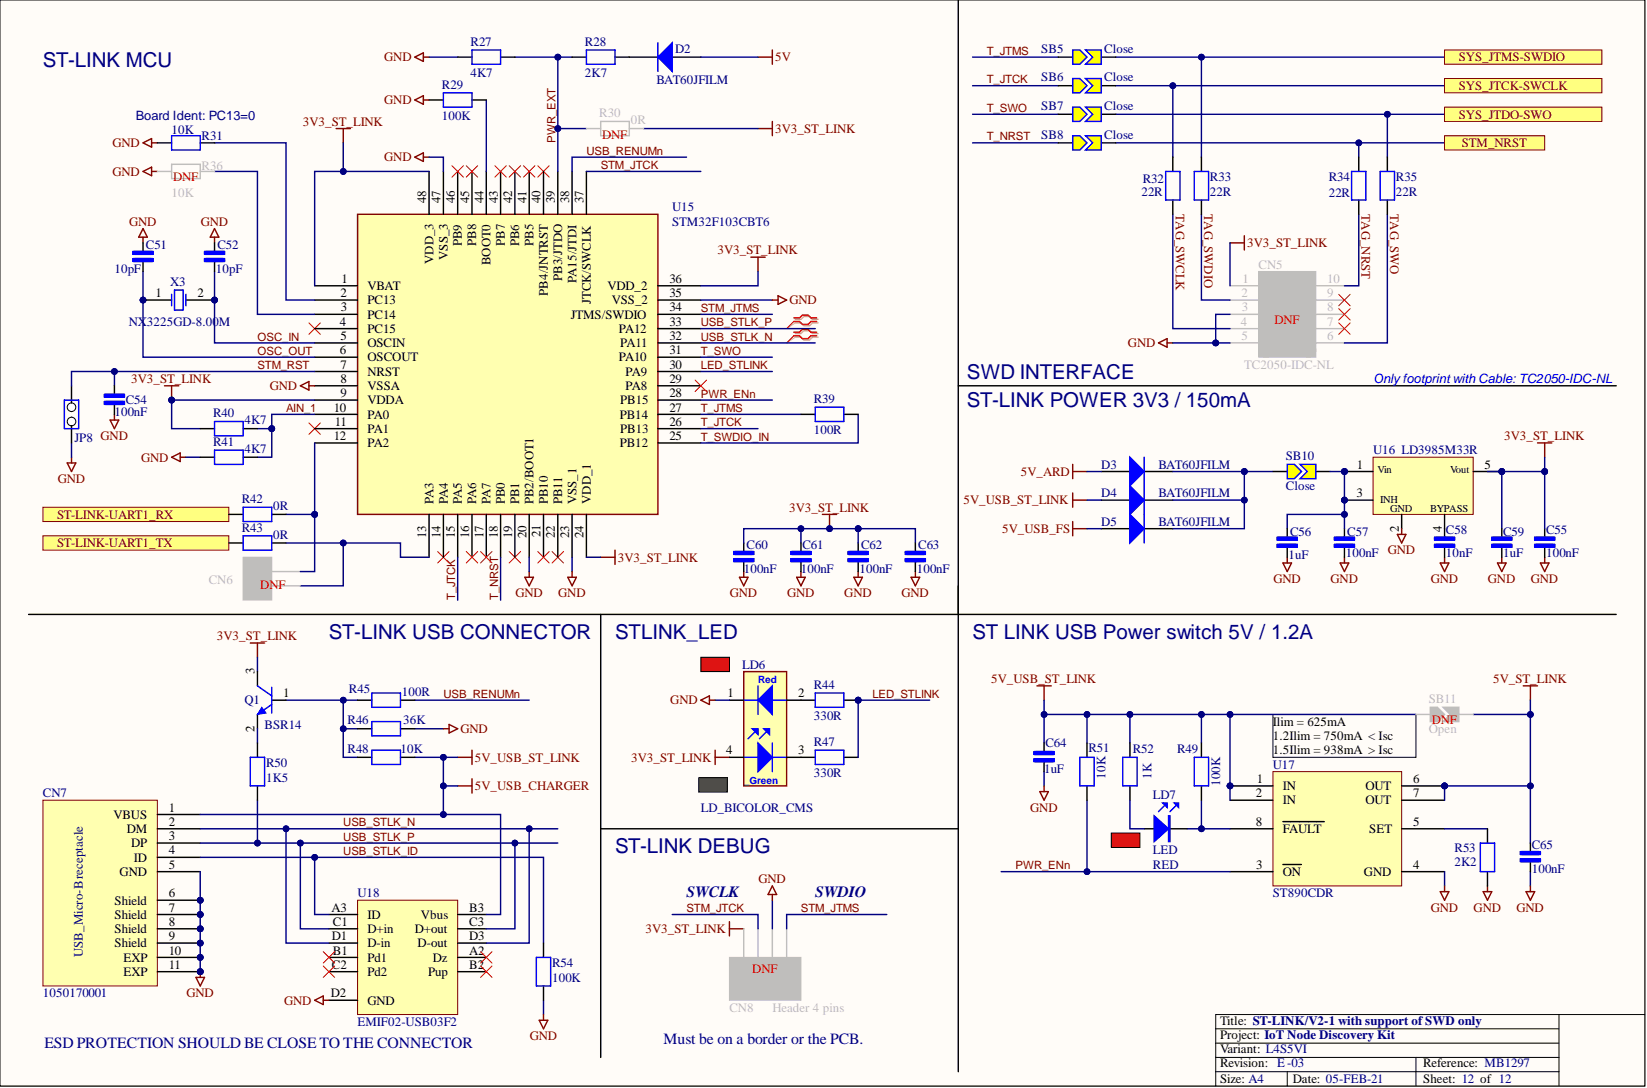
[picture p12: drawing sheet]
<svg xmlns="http://www.w3.org/2000/svg" width="292mm" height="193mm" viewBox="0 0 292 193" stroke-linecap="round" stroke-linejoin="round" font-family="sans-serif">
<defs><g id="words">
<g font-size="3.6" fill="#000080">
<text x="7.6" y="11.9">ST-LINK MCU</text>
<text x="171.5" y="67.2">SWD INTERFACE</text>
<text x="171.5" y="72.2">ST-LINK POWER 3V3 / 150mA</text>
<text x="58.3" y="113.3">ST-LINK USB CONNECTOR</text>
<text x="109.1" y="113.3">STLINK_LED</text>
<text x="172.5" y="113.3">ST LINK USB Power switch 5V / 1.2A</text>
<text x="109.1" y="151.3">ST-LINK DEBUG</text>
</g>
<g font-size="2.8" fill="#000080">
<text x="121.8" y="159.1">SWCLK</text>
<text x="144.6" y="159.1">SWDIO</text>
<text x="7.9" y="185.9">ESD PROTECTION SHOULD BE CLOSE TO THE CONNECTOR</text>
<text x="117.7" y="185.2">Must be on a border or the PCB.</text>
</g>
<g font-size="2.3" fill="#800000">
<text x="68.2" y="10.9">GND</text>
<text x="137.5" y="10.9">5V</text>
<text x="258.7" y="10.9">SYS_JTMS-SWDIO</text>
<text x="258.7" y="16">SYS_JTCK-SWCLK</text>
<text x="53.7" y="22.3">3V3_ST_LINK</text>
<text x="68.2" y="18.5">GND</text>
<text x="137.5" y="23.6">3V3_ST_LINK</text>
<text x="258.7" y="21">SYS_JTDO-SWO</text>
<text x="20" y="26.1">GND</text>
<text x="68.2" y="28.6">GND</text>
<text x="259.2" y="26.1">STM_NRST</text>
<text x="20" y="31.2">GND</text>
<text x="22.9" y="40">GND</text>
<text x="35.6" y="40">GND</text>
<text x="208.5" y="38" transform="rotate(90 208.5 38)">TAG_SWCLK</text>
<text x="213.6" y="38" transform="rotate(90 213.6 38)">TAG_SWDIO</text>
<text x="241.5" y="38" transform="rotate(90 241.5 38)">TAG_NRST</text>
<text x="246.6" y="38" transform="rotate(90 246.6 38)">TAG_SWO</text>
<text x="127.3" y="45.1">3V3_ST_LINK</text>
<text x="221.2" y="43.8">3V3_ST_LINK</text>
<text x="140" y="54">GND</text>
<text x="200.1" y="61.6">GND</text>
<text x="23.3" y="67.9">3V3_ST_LINK</text>
<text x="47.9" y="69.2">GND</text>
<text x="25" y="81.9">GND</text>
<text x="266.8" y="78.1">3V3_ST_LINK</text>
<text x="10.2" y="85.7">GND</text>
<text x="170.9" y="89.5">5V_USB_ST_LINK</text>
<text x="181" y="84.4">5V_ARD</text>
<text x="10.1" y="92">ST-LINK-UART1_RX</text>
<text x="139.9" y="90.7">3V3_ST_LINK</text>
<text x="177.7" y="94.5">5V_USB_FS</text>
<text x="10.1" y="97.1">ST-LINK-UART1_TX</text>
<text x="109.6" y="99.6">3V3_ST_LINK</text>
<text x="246.1" y="98.3">GND</text>
<text x="91.4" y="105.9">GND</text>
<text x="99" y="105.9">GND</text>
<text x="129.5" y="105.9">GND</text>
<text x="139.6" y="105.9">GND</text>
<text x="149.7" y="105.9">GND</text>
<text x="159.9" y="105.9">GND</text>
<text x="225.8" y="103.4">GND</text>
<text x="236" y="103.4">GND</text>
<text x="253.7" y="103.4">GND</text>
<text x="263.9" y="103.4">GND</text>
<text x="271.5" y="103.4">GND</text>
<text x="38.5" y="113.5">3V3_ST_LINK</text>
<text x="118.9" y="124.9">GND</text>
<text x="175.8" y="121.1">5V_USB_ST_LINK</text>
<text x="264.8" y="121.1">5V_ST_LINK</text>
<text x="81.7" y="130">GND</text>
<text x="84.2" y="135.1">5V_USB_ST_LINK</text>
<text x="111.9" y="135.1">3V3_ST_LINK</text>
<text x="84.2" y="140.1">5V_USB_CHARGER</text>
<text x="182.7" y="144">GND</text>
<text x="134.5" y="156.6">GND</text>
<text x="253.7" y="161.7">GND</text>
<text x="261.4" y="161.7">GND</text>
<text x="269" y="161.7">GND</text>
<text x="114.5" y="165.5">3V3_ST_LINK</text>
<text x="33.1" y="176.9">GND</text>
<text x="50.4" y="178.2">GND</text>
<text x="93.9" y="184.5">GND</text>
</g>
<g font-size="2.3" fill="#000080">
<text x="83.5" y="8.1">R27</text>
<text x="103.7" y="8.1">R28</text>
<text x="119.7" y="9.4">D2</text>
<text x="184.7" y="9.4">SB5</text>
<text x="195.8" y="9.4">Close</text>
<text x="78.4" y="15.7">R29</text>
<text x="83.5" y="13.7">4K7</text>
<text x="103.7" y="13.7">2K7</text>
<text x="116.4" y="14.9">BAT60JFILM</text>
<text x="184.7" y="14.4">SB6</text>
<text x="195.8" y="14.4">Close</text>
<text x="24.1" y="21.3">Board Ident: PC13=0</text>
<text x="30.4" y="23.8">10K</text>
<text x="78.4" y="21.3">100K</text>
<text x="184.7" y="19.5">SB7</text>
<text x="195.8" y="19.5">Close</text>
<text x="35.8" y="24.8">R31</text>
<text x="184.7" y="24.6">SB8</text>
<text x="195.8" y="24.6">Close</text>
<text x="202.4" y="34.7">22R</text>
<text x="202.7" y="32.4">R32</text>
<text x="214.6" y="32.2">R33</text>
<text x="214.6" y="34.7">22R</text>
<text x="235.7" y="32.2">R34</text>
<text x="235.7" y="35">22R</text>
<text x="247.6" y="32.2">R35</text>
<text x="247.6" y="34.7">22R</text>
<text x="119.2" y="37.5">U15</text>
<text x="119.2" y="40">STM32F103CBT6</text>
<text x="25.9" y="44.1">C51</text>
<text x="38.6" y="44.1">C52</text>
<text x="20.3" y="48.4">10pF</text>
<text x="30.2" y="50.7">X3</text>
<text x="38.3" y="48.4">10pF</text>
<text x="22.8" y="57.8">NX3225GD-8.00M</text>
<text x="22.3" y="71.7">C54</text>
<text x="144.3" y="71.5">R39</text>
<text x="20.3" y="73.7">100nF</text>
<text x="37.8" y="74">R40</text>
<text x="43.4" y="75.3">4K7</text>
<text x="144.3" y="77">100R</text>
<text x="13.2" y="78.3">JP8 GND</text>
<text x="37.8" y="79.1">R41</text>
<text x="43.4" y="80.3">4K7</text>
<text x="195.3" y="83.1">D3</text>
<text x="205.5" y="83.1">BAT60JFILM</text>
<text x="228" y="81.6">SB10</text>
<text x="243.5" y="80.6">U16 LD3985M33R</text>
<text x="42.9" y="89.2">R42</text>
<text x="195.3" y="88.2">D4</text>
<text x="205.5" y="88.2">BAT60JFILM</text>
<text x="228" y="86.9">Close</text>
<text x="42.9" y="94.3">R43</text>
<text x="48.4" y="90.5">0R</text>
<text x="48.4" y="95.5">0R</text>
<text x="195.3" y="93.3">D5</text>
<text x="205.5" y="93.3">BAT60JFILM</text>
<text x="228.8" y="95">C56</text>
<text x="238.9" y="95">C57</text>
<text x="256.5" y="94.8">C58</text>
<text x="266.6" y="95">C59</text>
<text x="274.2" y="94.8">C55</text>
<text x="131.9" y="101.6">100nF</text>
<text x="132.4" y="97.3">C60</text>
<text x="142" y="101.6">100nF</text>
<text x="142.3" y="97.3">C61</text>
<text x="152.4" y="101.6">100nF</text>
<text x="152.7" y="97.3">C62</text>
<text x="162.6" y="101.6">100nF</text>
<text x="162.8" y="97.3">C63</text>
<text x="228.5" y="99.1">1uF</text>
<text x="238.7" y="98.8">100nF</text>
<text x="256.5" y="98.8">10nF</text>
<text x="266.6" y="98.8">1uF</text>
<text x="274.2" y="98.8">100nF</text>
<text x="131.6" y="118.6">LD6</text>
<text x="43.4" y="124.9">Q1</text>
<text x="61.9" y="122.9">R45</text>
<text x="71.3" y="123.4">100R</text>
<text x="144.3" y="122.2">R44</text>
<text x="46.9" y="129.3">BSR14</text>
<text x="61.6" y="128.5">R46</text>
<text x="71.5" y="128.5">36K</text>
<text x="144.3" y="127.7">330R</text>
<text x="47.2" y="136.1">R50</text>
<text x="61.6" y="133.6">R48</text>
<text x="71" y="133.6">10K</text>
<text x="144.3" y="132.3">R47</text>
<text x="144.3" y="137.9">330R</text>
<text x="185.2" y="137.1">1uF</text>
<text x="185.4" y="132.5">C64</text>
<text x="193" y="133.3">R51</text>
<text x="200.9" y="133.6">R52</text>
<text x="208.8" y="133.6">R49</text>
<text x="225.8" y="136.3">U17</text>
<text x="7.6" y="141.4">CN7</text>
<text x="47.2" y="138.6">1K5</text>
<text x="124.3" y="144">LD_BICOLOR_CMS</text>
<text x="196.1" y="138.1" transform="rotate(-90 196.1 138.1)">10K</text>
<text x="204.2" y="138.1" transform="rotate(-90 204.2 138.1)">1K</text>
<text x="204.5" y="141.7">LD7</text>
<text x="216.4" y="139.4" transform="rotate(-90 216.4 139.4)">100K</text>
<text x="204.5" y="154.1">RED</text>
<text x="204.5" y="151.6">LED</text>
<text x="258" y="151">R53</text>
<text x="258" y="153.6">2K2</text>
<text x="271.7" y="150.5">C65</text>
<text x="271.7" y="154.9">100nF</text>
<text x="63.4" y="159.2">U18</text>
<text x="225.8" y="159.2">ST890CDR</text>
<text x="14.7" y="169.8" transform="rotate(-90 14.7 169.8)">USB_Micro-Breceptacle</text>
<text x="97.9" y="171.6">R54</text>
<text x="7.6" y="176.9">1050170001</text>
<text x="97.9" y="174.1">100K</text>
<text x="63.4" y="182">EMIF02-USB03F2</text>
</g>
<g font-size="2.3" fill="#bfbebc">
<text x="106.3" y="20.8">R30</text>
<text x="111.9" y="22">0R</text>
<text x="30.4" y="35">10K</text>
<text x="35.8" y="30.2">R36</text>
<text x="223.2" y="47.6">CN5</text>
<text x="220.2" y="52.7">2</text>
<text x="220.3" y="50.2">1</text>
<text x="235.4" y="50.2">10</text>
<text x="235.4" y="52.7">9</text>
<text x="220.1" y="57.8">4</text>
<text x="220.3" y="55.2">3</text>
<text x="235.4" y="55.2">8</text>
<text x="235.4" y="57.8">7</text>
<text x="220.2" y="60.3">5</text>
<text x="220.7" y="65.4">TC2050-IDC-NL</text>
<text x="235.4" y="60.3">6</text>
<text x="37" y="103.7">CN6</text>
<text x="45.4" y="104.7">2DNF</text>
<text x="253.4" y="124.7">SB11</text>
<text x="253.4" y="130">Open</text>
<text x="135.2" y="172.6" transform="rotate(-90 135.2 172.6)">2</text>
<text x="137.7" y="172.5" transform="rotate(-90 137.7 172.5)">3</text>
<text x="129.4" y="179.4">CN8</text>
<text x="137" y="179.4">Header 4 pins</text>
</g>
<g font-size="2.3" fill="#f00">
<text x="106.8" y="24.6">DNF</text>
<text x="30.7" y="32.2">DNF</text>
<text x="226" y="57.5">DNF</text>
<text x="253.9" y="128.5">DNF</text>
<text x="133.4" y="172.6">DNF</text>
</g>
<g font-size="2.3">
<text x="75.6" y="36" transform="rotate(-90 75.6 36)">48</text>
<text x="78.1" y="36" transform="rotate(-90 78.1 36)">47</text>
<text x="80.7" y="36" transform="rotate(-90 80.7 36)">46</text>
<text x="83.2" y="36" transform="rotate(-90 83.2 36)">45</text>
<text x="85.7" y="36" transform="rotate(-90 85.7 36)">44</text>
<text x="88.3" y="36" transform="rotate(-90 88.3 36)">43</text>
<text x="90.8" y="36" transform="rotate(-90 90.8 36)">42</text>
<text x="93.3" y="36" transform="rotate(-90 93.3 36)">41</text>
<text x="95.9" y="36" transform="rotate(-90 95.9 36)">40</text>
<text x="98.4" y="36" transform="rotate(-90 98.4 36)">39</text>
<text x="101" y="36" transform="rotate(-90 101 36)">38</text>
<text x="103.5" y="36" transform="rotate(-90 103.5 36)">37</text>
<text x="76.9" y="46.9" transform="rotate(-90 76.9 46.9)">VDD_3</text>
<text x="79.4" y="46.1" transform="rotate(-90 79.4 46.1)">VSS_3</text>
<text x="81.9" y="43.7" transform="rotate(-90 81.9 43.7)">PB9</text>
<text x="84.5" y="43.6" transform="rotate(-90 84.5 43.6)">PB8</text>
<text x="87" y="47" transform="rotate(-90 87 47)">BOOT0</text>
<text x="89.5" y="43.6" transform="rotate(-90 89.5 43.6)">PB7</text>
<text x="92.1" y="43.7" transform="rotate(-90 92.1 43.7)">PB6</text>
<text x="94.6" y="43.6" transform="rotate(-90 94.6 43.6)">PB5</text>
<text x="27.6" y="52.7">1</text>
<text x="35" y="52.7">2</text>
<text x="60.4" y="52.7">2</text>
<text x="60.5" y="50.2">1</text>
<text x="65.2" y="51.4">VBAT</text>
<text x="65.2" y="54">PC13</text>
<text x="97.2" y="52.5" transform="rotate(-90 97.2 52.5)">PB4/JNTRST</text>
<text x="99.7" y="49.8" transform="rotate(-90 99.7 49.8)">PB3/JTDO</text>
<text x="102.2" y="50.3" transform="rotate(-90 102.2 50.3)">PA15/JTDI</text>
<text x="104.8" y="53.9" transform="rotate(-90 104.8 53.9)">JTCK/SWCLK</text>
<text x="107.7" y="51.4">VDD_2</text>
<text x="108.5" y="54">VSS_2</text>
<text x="118.7" y="52.7">35</text>
<text x="118.7" y="50.2">36</text>
<text x="60.3" y="57.8">4</text>
<text x="60.5" y="55.2">3</text>
<text x="65.2" y="56.5">PC14</text>
<text x="65.2" y="59">PC15</text>
<text x="101.2" y="56.5">JTMS/SWDIO</text>
<text x="109.8" y="59">PA12</text>
<text x="118.7" y="57.8">33</text>
<text x="118.7" y="55.2">34</text>
<text x="60.3" y="62.8">6</text>
<text x="60.4" y="60.3">5</text>
<text x="60.4" y="65.4">7</text>
<text x="65.2" y="61.6">OSCIN</text>
<text x="65.2" y="64.1">OSCOUT</text>
<text x="109.8" y="64.1">PA10</text>
<text x="110" y="61.6">PA11</text>
<text x="118.7" y="65.4">30</text>
<text x="118.7" y="62.8">31</text>
<text x="118.7" y="60.3">32</text>
<text x="60.4" y="67.9">8</text>
<text x="60.4" y="70.5">9</text>
<text x="65.2" y="66.6">NRST</text>
<text x="65.2" y="69.2">VSSA</text>
<text x="65.2" y="71.7">VDDA</text>
<text x="110" y="71.7">PB15</text>
<text x="110.9" y="69.2">PA8</text>
<text x="110.9" y="66.6">PA9</text>
<text x="118.7" y="70.5">28</text>
<text x="118.7" y="67.9">29</text>
<text x="59.2" y="73">10</text>
<text x="59.4" y="75.5">11</text>
<text x="65.2" y="74.3">PA0</text>
<text x="65.2" y="76.8">PA1</text>
<text x="109.9" y="74.3">PB14</text>
<text x="110" y="76.8">PB13</text>
<text x="118.7" y="75.5">26</text>
<text x="118.7" y="73">27</text>
<text x="59.2" y="78.1">12</text>
<text x="65.2" y="79.3">PA2</text>
<text x="109.9" y="79.3">PB12</text>
<text x="118.7" y="78.1">25</text>
<text x="240.6" y="83.1">1</text>
<text x="263.3" y="83.1">5</text>
<text x="76.9" y="89.5" transform="rotate(-90 76.9 89.5)">PA3</text>
<text x="79.4" y="89.5" transform="rotate(-90 79.4 89.5)">PA4</text>
<text x="81.9" y="89.5" transform="rotate(-90 81.9 89.5)">PA5</text>
<text x="84.5" y="89.5" transform="rotate(-90 84.5 89.5)">PA6</text>
<text x="87" y="89.5" transform="rotate(-90 87 89.5)">PA7</text>
<text x="89.5" y="89.5" transform="rotate(-90 89.5 89.5)">PB0</text>
<text x="92.1" y="89.5" transform="rotate(-90 92.1 89.5)">PB1</text>
<text x="94.6" y="89.5" transform="rotate(-90 94.6 89.5)">PB2/BOOT1</text>
<text x="97.2" y="89.5" transform="rotate(-90 97.2 89.5)">PB10</text>
<text x="99.7" y="89.5" transform="rotate(-90 99.7 89.5)">PB11</text>
<text x="102.2" y="89.5" transform="rotate(-90 102.2 89.5)">VSS_1</text>
<text x="104.8" y="89.5" transform="rotate(-90 104.8 89.5)">VDD_1</text>
<text x="240.6" y="88.2">3</text>
<text x="75.6" y="95.4" transform="rotate(-90 75.6 95.4)">13</text>
<text x="78.1" y="95.5" transform="rotate(-90 78.1 95.5)">14</text>
<text x="80.7" y="95.4" transform="rotate(-90 80.7 95.4)">15</text>
<text x="83.2" y="95.5" transform="rotate(-90 83.2 95.5)">16</text>
<text x="85.7" y="95.5" transform="rotate(-90 85.7 95.5)">17</text>
<text x="88.3" y="95.5" transform="rotate(-90 88.3 95.5)">18</text>
<text x="90.8" y="95.5" transform="rotate(-90 90.8 95.5)">19</text>
<text x="93.3" y="95.5" transform="rotate(-90 93.3 95.5)">20</text>
<text x="95.9" y="95.3" transform="rotate(-90 95.9 95.3)">21</text>
<text x="98.4" y="95.5" transform="rotate(-90 98.4 95.5)">22</text>
<text x="101" y="95.4" transform="rotate(-90 101 95.4)">23</text>
<text x="103.5" y="95.5" transform="rotate(-90 103.5 95.5)">24</text>
<text x="248.1" y="94.3" transform="rotate(-90 248.1 94.3)">2</text>
<text x="255.7" y="94.4" transform="rotate(-90 255.7 94.4)">4</text>
<text x="45.2" y="119.6" transform="rotate(-90 45.2 119.6)">3</text>
<text x="50.2" y="123.7">1</text>
<text x="129" y="123.7">1</text>
<text x="141.5" y="123.7">2</text>
<text x="45.2" y="129.8" transform="rotate(-90 45.2 129.8)">2</text>
<text x="225.8" y="128.7">Ilim = 625mA</text>
<text x="225.8" y="131.3">1.2Ilim = 750mA &lt; Isc</text>
<text x="128.8" y="133.8">4</text>
<text x="141.5" y="133.8">3</text>
<text x="225.8" y="133.8">1.5Ilim = 938mA &gt; Isc</text>
<text x="29.9" y="144">1</text>
<text x="222.7" y="141.4">2</text>
<text x="222.9" y="138.9">1</text>
<text x="227.5" y="140.1">IN</text>
<text x="227.5" y="142.7">IN</text>
<text x="242.2" y="140.1">OUT</text>
<text x="242.2" y="142.7">OUT</text>
<text x="250.6" y="138.9">6</text>
<text x="250.6" y="141.4">7</text>
<text x="20.1" y="145.2">VBUS</text>
<text x="22.5" y="147.8">DM</text>
<text x="29.9" y="146.5">2</text>
<text x="29.9" y="149">3</text>
<text x="222.7" y="146.5">8</text>
<text x="227.5" y="147.8">FAULT</text>
<text x="242.8" y="147.8">SET</text>
<text x="250.6" y="146.5">5</text>
<text x="21.2" y="155.4">GND</text>
<text x="23.3" y="150.3">DP</text>
<text x="23.8" y="152.8">ID</text>
<text x="29.9" y="151.6">4</text>
<text x="29.9" y="154.1">5</text>
<text x="222.8" y="154.1">3</text>
<text x="227.5" y="155.4">ON</text>
<text x="241.9" y="155.4">GND</text>
<text x="250.6" y="154.1">4</text>
<text x="20.3" y="160.4">Shield</text>
<text x="29.9" y="159.2">6</text>
<text x="29.9" y="161.7">7</text>
<text x="58.8" y="161.7">A3</text>
<text x="83.2" y="161.7">B3</text>
<text x="20.3" y="163">Shield</text>
<text x="20.3" y="165.5">Shield</text>
<text x="29.9" y="164.2">8</text>
<text x="29.9" y="166.8">9</text>
<text x="58.8" y="166.8">D1</text>
<text x="59" y="164.2">C1</text>
<text x="65.2" y="163">ID</text>
<text x="65.2" y="165.5">D+in</text>
<text x="73.6" y="165.5">D+out</text>
<text x="74.7" y="163">Vbus</text>
<text x="83.2" y="164.2">C3</text>
<text x="83.2" y="166.8">D3</text>
<text x="20.3" y="168">Shield</text>
<text x="21.9" y="170.6">EXP</text>
<text x="21.9" y="173.1">EXP</text>
<text x="29.9" y="169.3">10</text>
<text x="29.9" y="171.8">11</text>
<text x="58.8" y="171.8">C2</text>
<text x="59" y="169.3">B1</text>
<text x="65.2" y="170.6">Pd1</text>
<text x="65.2" y="173.1">Pd2</text>
<text x="65.2" y="168">D-in</text>
<text x="74.1" y="168">D-out</text>
<text x="75.9" y="173.1">Pup</text>
<text x="76.8" y="170.6">Dz</text>
<text x="83.2" y="169.3">A2</text>
<text x="83.2" y="171.8">B2</text>
<text x="58.7" y="176.9">D2</text>
<text x="65.2" y="178.2">GND</text>
<text x="216.4" y="181.7">Title: ST-LINK/V2-1 with support ofSWD only</text>
<text x="216.4" y="184.3">Project: IoT Node Discovery Kit</text>
<text x="216.4" y="189.3">Revision: E-03</text>
<text x="216.4" y="186.8">Variant: L4S5VI</text>
<text x="252.4" y="189.3">Reference: MB1297</text>
<text x="216.4" y="192.1">Size: A4</text>
<text x="229.3" y="192.1">Date: 05-FEB-21</text>
<text x="252.4" y="192.1">Sheet: 12 of 12</text>
</g>
<text font-size="2.3" fill="#00f" x="243.5" y="67.9">Onlyfootprintwith Cable: TC2050-IDC-NL</text>
<g font-size="2" fill="#800000">
<text x="175" y="9.7">T_JTMS</text>
<text x="175" y="14.8">T_JTCK</text>
<text x="175" y="19.8">T_SWO</text>
<text x="98.5" y="25.3" transform="rotate(-90 98.5 25.3)">PWR_EXT</text>
<text x="104" y="27.4">USB_RENUMn</text>
<text x="106.5" y="30">STM_JTCK</text>
<text x="175" y="24.9">T_NRST</text>
<text x="124.3" y="55.3">STM_JTMS</text>
<text x="124.3" y="57.9">USB_STLK_P</text>
<text x="45.7" y="65.5">STM_RST</text>
<text x="45.7" y="60.4">OSC_IN</text>
<text x="45.7" y="62.9">OSC_OUT</text>
<text x="124.3" y="62.9">T_SWO</text>
<text x="124.3" y="65.5">LED_STLINK</text>
<text x="124.3" y="60.4">USB_STLK_N</text>
<text x="124.3" y="70.5">PWR_ENn</text>
<text x="50.7" y="73.1">AIN_1</text>
<text x="124.3" y="75.6">T_JTCK</text>
<text x="124.3" y="73.1">T_JTMS</text>
<text x="124.3" y="78.1">T_SWDIO_IN</text>
<text x="80.7" y="106.4" transform="rotate(-90 80.7 106.4)">T_JTCK</text>
<text x="88.4" y="106.4" transform="rotate(-90 88.4 106.4)">T_NRST</text>
<text x="78.6" y="123.8">USB_RENUMn</text>
<text x="154.7" y="123.8">LED_STLINK</text>
<text x="60.9" y="146.6">USB_STLK_N</text>
<text x="60.9" y="149.1">USB_STLK_P</text>
<text x="60.9" y="151.6">USB_STLK_ID</text>
<text x="180.1" y="154.2">PWR_ENn</text>
<text x="121.8" y="161.8">STM_JTCK</text>
<text x="142" y="161.8">STM_JTMS</text>
</g>
<g font-size="1.9">
<text x="244.3" y="84">Vin</text>
<text x="257.2" y="84">Vout</text>
<text x="244.8" y="89.3">INH</text>
<text x="246.6" y="90.8">GND</text>
<text x="253.7" y="90.8">BYPASS</text>
</g>
<g font-size="1.8" fill="#00f">
<text x="134.4" y="121.2">Red</text>
<text x="131.9" y="139">_Green</text>
</g>
</g></defs>
<path d="M0 0h291.7v192.6h-291.7z" fill-rule="evenodd" fill="#fffcf8"/>
<path d="M0 0h291.7v192.6h-291.7z" fill="none" stroke="#000" stroke-width=".18"/>
<path d="M0 0h291.7v192.6h-291.7z" fill-rule="evenodd" fill="#fffcf8"/>
<path d="M0 0h291.7v192.6h-291.7zM276.5 179.9v12.7M291.7 179.9h-76.1v12.7M215.6 182.5h60.9M215.6 185h60.9M215.6 190.1h60.9M215.6 187.5h60.9M228.3 190.1v2.5M251.1 187.5v5.1" fill="none" stroke="#000" stroke-width=".18"/>
<path d="M133.2 45.6h2.5M134.4 45.6v2.5M106.5 98.8h2.6M109.1 97.6v2.5M145.9 91.2h2.5M147.1 91.2v2.6" fill="none" stroke="#800000" stroke-width=".25"/>
<circle cx="147.1" cy="93.8" r=".51" fill="#000080"/>
<circle cx="147.1" cy="93.8" r=".51" fill="none" stroke="#000080" stroke-width=".18"/>
<path d="M129.4 163.5v2.5M129.4 164.7h2.5" fill="none" stroke="#800000" stroke-width=".25"/>
<path d="M129.4 169.8h12.6v7.6h-12.6z" fill-rule="evenodd" fill="#bfbebc"/>
<path d="M129.4 169.8h12.6v7.6h-12.6z" fill="none" stroke="#bfbebc" stroke-width=".18"/>
<path d="M131.9 164.7v5.1M134.4 164.7v5.1M137 164.7v5.1M139.5 164.7v5.1" fill="none" stroke="#bfbebc" stroke-width=".25"/>
<path d="M126.8 133.1v2.5M126.8 134.3h2.6" fill="none" stroke="#800000" stroke-width=".25"/>
<path d="M131.9 119.1h7.6v20.3h-7.6z" fill-rule="evenodd" fill="#ffffb0"/>
<path d="M131.9 119.1h7.6v20.3h-7.6z" fill="none" stroke="#800000" stroke-width=".25"/>
<path d="M134.4 124.2l2.6-2.6v5.1z" fill="#00f"/>
<path d="M134.4 124.2l2.6-2.6v5.1z" fill="none" stroke="#00f" stroke-width=".25"/>
<path d="M133.4 129.3h1v1z" fill="#00f"/>
<path d="M133.4 129.3h1v1z" fill="none" stroke="#00f" stroke-width=".25"/>
<path d="M135.5 129.3h1v1z" fill="#00f"/>
<path d="M131.9 124.2h2.5M131.9 134.3h2.5M133.9 129.8l-1.2 1.2M134.4 121.6v5.1M135.5 129.3h1v1zM136 129.8l-1.3 1.2M137 124.2h2.5M137 131.8v5.1M137 134.3h2.5" fill="none" stroke="#00f" stroke-width=".25"/>
<path d="M134.4 131.8l2.6 2.5-2.6 2.6z" fill="#00f"/>
<path d="M134.4 131.8l2.6 2.5-2.6 2.6z" fill="none" stroke="#00f" stroke-width=".25"/>
<path d="M129.4 124.2h2.5M129.4 134.3h2.5M139.5 124.2h2.5M139.5 134.3h2.5" fill="none" stroke="#000" stroke-width=".25"/>
<path d="M95.4 29.4l2 2M97.4 29.4l-2 2M54.8 57.3l2 2M56.8 57.3l-2 2M54.8 75l2 2M56.8 75l-2 2M77.6 97.8l2 2.1M79.6 97.8l-2 2.1M90.3 97.8l2 2.1M92.3 97.8l-2 2.1" fill="none" stroke="#f00" stroke-width=".18"/>
<circle cx="266.3" cy="83.6" r=".51" fill="#000080"/>
<circle cx="266.3" cy="83.6" r=".51" fill="none" stroke="#000080" stroke-width=".18"/>
<circle cx="238.4" cy="83.6" r=".51" fill="#000080"/>
<circle cx="238.4" cy="83.6" r=".51" fill="none" stroke="#000080" stroke-width=".18"/>
<circle cx="238.4" cy="88.7" r=".51" fill="#000080"/>
<circle cx="238.4" cy="88.7" r=".51" fill="none" stroke="#000080" stroke-width=".18"/>
<path d="M243.5 81.1h17.8v10.1h-17.8z" fill-rule="evenodd" fill="#ffffb0"/>
<path d="M243.5 81.1h17.8v10.1h-17.8z" fill="none" stroke="#800000" stroke-width=".18"/>
<path d="M261.3 83.6h5" fill="none" stroke="#000" stroke-width=".25"/>
<circle cx="266.3" cy="83.6" r=".51" fill="#000080"/>
<circle cx="266.3" cy="83.6" r=".51" fill="none" stroke="#000080" stroke-width=".18"/>
<path d="M238.4 83.6h5.1" fill="none" stroke="#000" stroke-width=".25"/>
<circle cx="238.4" cy="83.6" r=".51" fill="#000080"/>
<circle cx="238.4" cy="83.6" r=".51" fill="none" stroke="#000080" stroke-width=".18"/>
<path d="M238.4 88.7h5.1M248.6 91.2v2.6" fill="none" stroke="#000" stroke-width=".25"/>
<circle cx="238.4" cy="88.7" r=".51" fill="#000080"/>
<circle cx="238.4" cy="88.7" r=".51" fill="none" stroke="#000080" stroke-width=".18"/>
<path d="M256.2 91.2v2.6" fill="none" stroke="#000" stroke-width=".25"/>
<path d="M59.6 22.8h2.5M60.9 22.8v2.5M134.4 22.8h2.6M137 21.5v2.6M29.2 68.4h2.5M30.4 68.4v2.6M272.7 78.6h2.5M274 78.6v2.5M44.4 114h2.5M45.7 114v2.6" fill="none" stroke="#800000" stroke-width=".25"/>
<path d="M97.9 97.8l2 2.1M99.9 97.8l-2 2.1" fill="none" stroke="#f00" stroke-width=".18"/>
<circle cx="30.4" cy="71" r=".51" fill="#000080"/>
<circle cx="30.4" cy="71" r=".51" fill="none" stroke="#000080" stroke-width=".18"/>
<path d="M63.4 38h53.3v53.2h-53.3z" fill-rule="evenodd" fill="#ffffb0"/>
<path d="M63.4 38h53.3v53.2h-53.3zM183.9 121.6h2.5M185.2 121.6v2.6" fill="none" stroke="#800000" stroke-width=".25"/>
<g fill="none" stroke="#000" stroke-width=".25">
<path d="M111.6 10.1h5.1M119.2 10.1h5.1M76.1 30.4v7.6M78.6 30.4v7.6M81.2 30.4v7.6M83.7 30.4v7.6M86.2 30.4v7.6M88.8 30.4v7.6M91.3 30.4v7.6M93.9 30.4v7.6M96.4 30.4v7.6M98.9 30.4v7.6"/>
<path d="M101.5 30.4v7.6M104 30.4v7.6M55.8 50.7h7.6M55.8 53.2h7.6M55.8 58.3h7.6M55.8 55.8h7.6M116.7 50.7h7.6M116.7 53.2h7.6M116.7 58.3h7.6M116.7 55.8h7.6M55.8 60.8h7.6M55.8 63.4h7.6"/>
<path d="M55.8 65.9h7.6M55.8 68.4h7.6M55.8 71h7.6M55.8 73.5h7.6M55.8 76h7.6M55.8 78.6h7.6M116.7 60.8h7.6M116.7 63.4h7.6M116.7 65.9h7.6M116.7 68.4h7.6M116.7 71h7.6M116.7 73.5h7.6"/>
<path d="M116.7 76h7.6M116.7 78.6h7.6M76.1 91.2v7.6M78.6 91.2v7.6M81.2 91.2v7.6M83.7 91.2v7.6M86.2 91.2v7.6M88.8 91.2v7.6M91.3 91.2v7.6M93.9 91.2v7.6M96.4 91.2v7.6M98.9 91.2v7.6"/>
<path d="M101.5 91.2v7.6M104 91.2v7.6"/>
</g>
<path d="M116.7 10.1l2.5-2.5v5.1z" fill="#00f"/>
<path d="M116.7 10.1l2.5-2.5v5.1zM116.7 7.6v5.1" fill="none" stroke="#00f" stroke-width=".25"/>
<circle cx="218.1" cy="139.4" r=".51" fill="#000080"/>
<circle cx="218.1" cy="139.4" r=".51" fill="none" stroke="#000080" stroke-width=".18"/>
<circle cx="256.2" cy="139.4" r=".51" fill="#000080"/>
<circle cx="256.2" cy="139.4" r=".51" fill="none" stroke="#000080" stroke-width=".18"/>
<path d="M225.8 136.9h22.8v20.2h-22.8z" fill-rule="evenodd" fill="#ffffb0"/>
<path d="M225.8 136.9h22.8v20.2h-22.8z" fill="none" stroke="#800000" stroke-width=".18"/>
<path d="M218.1 139.4h7.7" fill="none" stroke="#000" stroke-width=".25"/>
<circle cx="218.1" cy="139.4" r=".51" fill="#000080"/>
<circle cx="218.1" cy="139.4" r=".51" fill="none" stroke="#000080" stroke-width=".18"/>
<path d="M248.6 139.4h7.6M218.1 141.9h7.7M218.1 154.6h7.7M227.5 153.3h3.3M248.6 154.6h7.6M248.6 147h7.6" fill="none" stroke="#000" stroke-width=".25"/>
<circle cx="256.2" cy="139.4" r=".51" fill="#000080"/>
<circle cx="256.2" cy="139.4" r=".51" fill="none" stroke="#000080" stroke-width=".18"/>
<path d="M195.3 83.6h5.1M202.9 83.6h5.1M218.1 147h7.7M227.5 145.7h7.4M248.6 141.9h7.6" fill="none" stroke="#000" stroke-width=".25"/>
<g fill="none" stroke="#f00" stroke-width=".18">
<path d="M80.2 29.4l2 2M82.2 29.4l-2 2M82.7 29.4l2 2M84.7 29.4l-2 2M87.8 29.4l2 2M89.8 29.4l-2 2M90.3 29.4l2 2M92.3 29.4l-2 2M92.8 29.4l2.1 2M94.9 29.4l-2.1 2M82.7 97.8l2 2.1M84.7 97.8l-2 2.1"/>
<path d="M85.2 97.8l2.1 2.1M87.3 97.8l-2.1 2.1M95.4 97.8l2 2.1M97.4 97.8l-2 2.1"/>
</g>
<path d="M225.8 126.7h25.3v7.6h-25.3z" fill="none" stroke="#000" stroke-width=".18"/>
<path d="M270.1 121.6h2.6M271.4 121.6v2.6" fill="none" stroke="#800000" stroke-width=".25"/>
<path d="M200.4 81.1l2.5 2.5-2.5 2.6z" fill="#00f"/>
<path d="M200.4 81.1l2.5 2.5-2.5 2.6zM202.9 81.1v5.1" fill="none" stroke="#00f" stroke-width=".25"/>
<path d="M195.3 88.7h5.1M202.9 88.7h5.1" fill="none" stroke="#000" stroke-width=".25"/>
<path d="M200.4 86.2l2.5 2.5-2.5 2.5z" fill="#00f"/>
<path d="M200.4 86.2l2.5 2.5-2.5 2.5zM202.9 86.2v5" fill="none" stroke="#00f" stroke-width=".25"/>
<path d="M134.4 10.1h2.6M137 8.9v2.5M190.2 87.4v2.6M190.2 88.7h2.6" fill="none" stroke="#800000" stroke-width=".25"/>
<circle cx="35.5" cy="159.7" r=".51" fill="#000080"/>
<circle cx="35.5" cy="159.7" r=".51" fill="none" stroke="#000080" stroke-width=".18"/>
<circle cx="35.5" cy="162.2" r=".51" fill="#000080"/>
<circle cx="35.5" cy="162.2" r=".51" fill="none" stroke="#000080" stroke-width=".18"/>
<circle cx="35.5" cy="164.7" r=".51" fill="#000080"/>
<circle cx="35.5" cy="164.7" r=".51" fill="none" stroke="#000080" stroke-width=".18"/>
<circle cx="35.5" cy="167.3" r=".51" fill="#000080"/>
<circle cx="35.5" cy="167.3" r=".51" fill="none" stroke="#000080" stroke-width=".18"/>
<circle cx="35.5" cy="169.8" r=".51" fill="#000080"/>
<circle cx="35.5" cy="169.8" r=".51" fill="none" stroke="#000080" stroke-width=".18"/>
<circle cx="35.5" cy="172.3" r=".51" fill="#000080"/>
<circle cx="35.5" cy="172.3" r=".51" fill="none" stroke="#000080" stroke-width=".18"/>
<path d="M7.6 141.9h20.3v33h-20.3z" fill-rule="evenodd" fill="#ffffb0"/>
<path d="M7.6 141.9h20.3v33h-20.3z" fill="none" stroke="#800000" stroke-width=".18"/>
<path d="M27.9 144.5h7.6M27.9 147h7.6M27.9 149.5h7.6M27.9 152.1h7.6M27.9 154.6h7.6M27.9 159.7h7.6" fill="none" stroke="#000" stroke-width=".25"/>
<circle cx="35.5" cy="159.7" r=".51" fill="#000080"/>
<circle cx="35.5" cy="159.7" r=".51" fill="none" stroke="#000080" stroke-width=".18"/>
<path d="M27.9 162.2h7.6" fill="none" stroke="#000" stroke-width=".25"/>
<circle cx="35.5" cy="162.2" r=".51" fill="#000080"/>
<circle cx="35.5" cy="162.2" r=".51" fill="none" stroke="#000080" stroke-width=".18"/>
<path d="M27.9 164.7h7.6" fill="none" stroke="#000" stroke-width=".25"/>
<circle cx="35.5" cy="164.7" r=".51" fill="#000080"/>
<circle cx="35.5" cy="164.7" r=".51" fill="none" stroke="#000080" stroke-width=".18"/>
<path d="M27.9 167.3h7.6" fill="none" stroke="#000" stroke-width=".25"/>
<circle cx="35.5" cy="167.3" r=".51" fill="#000080"/>
<circle cx="35.5" cy="167.3" r=".51" fill="none" stroke="#000080" stroke-width=".18"/>
<path d="M27.9 169.8h7.6" fill="none" stroke="#000" stroke-width=".25"/>
<circle cx="35.5" cy="169.8" r=".51" fill="#000080"/>
<circle cx="35.5" cy="169.8" r=".51" fill="none" stroke="#000080" stroke-width=".18"/>
<path d="M27.9 172.3h7.6" fill="none" stroke="#000" stroke-width=".25"/>
<circle cx="35.5" cy="172.3" r=".51" fill="#000080"/>
<circle cx="35.5" cy="172.3" r=".51" fill="none" stroke="#000080" stroke-width=".18"/>
<path d="M141 56.6h1l.6-.5h1l.5 .5h1M141 57.3h1l.6 .5h1l.5-.5h1M141 59.2h1l.6-.5h1l.5 .5h1M141 59.8h1l.6 .5h1l.5-.5h1" fill="none" stroke="#d0a19e" stroke-width=".25"/>
<path d="M141 57.3l-1.5 1M141 59.8l-1.5 1" fill="none" stroke="#d0a19e" stroke-width=".18"/>
<path d="M140.8 56.4h1l.5-.5h1l.5 .5h1M140.8 57h1l.5 .5h1l.5-.5h1M140.8 58.9h1l.5-.5h1l.5 .5h1M140.8 59.6h1l.5 .5h1l.5-.5h1" fill="none" stroke="#f00" stroke-width=".25"/>
<path d="M140.8 57l-1.3 1.3M140.8 59.6l-1.3 1.2" fill="none" stroke="#f00" stroke-width=".18"/>
<path d="M190.2 82.4v2.5M190.2 83.6h2.6M81.2 134.3h2.5M83.7 133.1v2.5" fill="none" stroke="#800000" stroke-width=".25"/>
<path d="M170 0v190.1M170 68.4h116.6M5.1 109h281.5M106.5 109v78.5M106.5 147h63.5" fill="none" stroke="#000" stroke-width=".25"/>
<path d="M123.9 138h5.1v2.5h-5.1z" fill-rule="evenodd" fill="#0f0"/>
<path d="M123.9 138h5.1v2.5h-5.1z" fill="none" stroke="#000" stroke-width=".18"/>
<path d="M124.3 116.6h5.1v2.5h-5.1z" fill-rule="evenodd" fill="#f00"/>
<path d="M124.3 116.6h5.1v2.5h-5.1z" fill="none" stroke="#000" stroke-width=".18"/>
<path d="M190.2 92.5v2.5M190.2 93.8h2.6" fill="none" stroke="#800000" stroke-width=".25"/>
<path d="M195.3 93.8h5.1M202.9 93.8h5.1" fill="none" stroke="#000" stroke-width=".25"/>
<path d="M200.4 91.2l2.5 2.6-2.5 2.5z" fill="#00f"/>
<path d="M200.4 91.2l2.5 2.6-2.5 2.5zM202.9 91.2v5.1" fill="none" stroke="#00f" stroke-width=".25"/>
<path d="M197.1 147.8h5.1v2.5h-5.1z" fill-rule="evenodd" fill="#f00"/>
<path d="M197.1 147.8h5.1v2.5h-5.1z" fill="none" stroke="#000" stroke-width=".18"/>
<circle cx="25.4" cy="53.2" r=".51" fill="#000080"/>
<circle cx="25.4" cy="53.2" r=".51" fill="none" stroke="#000080" stroke-width=".18"/>
<circle cx="38" cy="53.2" r=".51" fill="#000080"/>
<circle cx="38" cy="53.2" r=".51" fill="none" stroke="#000080" stroke-width=".18"/>
<path d="M25.4 53.2h5" fill="none" stroke="#000" stroke-width=".25"/>
<circle cx="25.4" cy="53.2" r=".51" fill="#000080"/>
<circle cx="25.4" cy="53.2" r=".51" fill="none" stroke="#000080" stroke-width=".18"/>
<path d="M33 53.2h5" fill="none" stroke="#000" stroke-width=".25"/>
<circle cx="38" cy="53.2" r=".51" fill="#000080"/>
<circle cx="38" cy="53.2" r=".51" fill="none" stroke="#000080" stroke-width=".18"/>
<path d="M30.4 52.2v2M30.9 51.4h1.6v3.6h-1.6zM33 52.2v2" fill="none" stroke="#00f" stroke-width=".25"/>
<path d="M63.4 159.7h17.8v20.2h-17.8z" fill-rule="evenodd" fill="#ffffb0"/>
<path d="M63.4 159.7h17.8v20.2h-17.8z" fill="none" stroke="#800000" stroke-width=".18"/>
<path d="M58.3 169.8h5.1M58.3 162.2h5.1M58.3 172.3h5.1M58.3 164.7h5.1M58.3 167.3h5.1M58.3 177.4h5.1M81.2 169.8h5M81.2 162.2h5M81.2 172.3h5M81.2 164.7h5M81.2 167.3h5" fill="none" stroke="#000" stroke-width=".25"/>
<path d="M57.3 168.8l2.1 2M57.3 171.3l2.1 2.1M59.4 168.8l-2.1 2M59.4 171.3l-2.1 2.1M85.2 168.8l2.1 2M85.2 171.3l2.1 2.1M87.3 168.8l-2.1 2M87.3 171.3l-2.1 2.1" fill="none" stroke="#f00" stroke-width=".18"/>
<path d="M218.1 43.1h2.6M220.7 41.8v2.5" fill="none" stroke="#800000" stroke-width=".25"/>
<path d="M223.2 48.1h10.2v15.3h-10.2z" fill-rule="evenodd" fill="#bfbebc"/>
<path d="M223.2 48.1h10.2v15.3h-10.2z" fill="none" stroke="#bfbebc" stroke-width=".18"/>
<path d="M218.1 50.7h5.1M218.1 53.2h5.1M218.1 55.8h5.1M218.1 58.3h5.1M233.4 50.7h5M233.4 53.2h5M233.4 55.8h5M233.4 58.3h5M218.1 60.8h5.1M233.4 60.8h5" fill="none" stroke="#bfbebc" stroke-width=".25"/>
<circle cx="232.1" cy="62.1" r="1.27" fill="#bfbebc"/>
<circle cx="232.1" cy="62.1" r="1.27" fill="none" stroke="#bfbebc" stroke-width=".18"/>
<circle cx="224.5" cy="62.1" r="1.27" fill="#bfbebc"/>
<circle cx="224.5" cy="62.1" r="1.27" fill="none" stroke="#bfbebc" stroke-width=".18"/>
<circle cx="228.3" cy="49.4" r="1.27" fill="#bfbebc"/>
<circle cx="228.3" cy="49.4" r="1.27" fill="none" stroke="#bfbebc" stroke-width=".18"/>
<circle cx="226.8" cy="60.3" r=".76" fill="#bfbebc"/>
<circle cx="226.8" cy="60.3" r=".76" fill="none" stroke="#bfbebc" stroke-width=".18"/>
<circle cx="226.8" cy="51.2" r=".76" fill="#bfbebc"/>
<circle cx="226.8" cy="51.2" r=".76" fill="none" stroke="#bfbebc" stroke-width=".18"/>
<circle cx="229.8" cy="55.8" r=".76" fill="#bfbebc"/>
<circle cx="229.8" cy="55.8" r=".76" fill="none" stroke="#bfbebc" stroke-width=".18"/>
<circle cx="229.8" cy="60.3" r=".76" fill="#bfbebc"/>
<circle cx="229.8" cy="60.3" r=".76" fill="none" stroke="#bfbebc" stroke-width=".18"/>
<circle cx="226.8" cy="55.8" r=".76" fill="#bfbebc"/>
<circle cx="226.8" cy="55.8" r=".76" fill="none" stroke="#bfbebc" stroke-width=".18"/>
<circle cx="226.8" cy="58" r=".76" fill="#bfbebc"/>
<circle cx="226.8" cy="58" r=".76" fill="none" stroke="#bfbebc" stroke-width=".18"/>
<circle cx="229.8" cy="58" r=".76" fill="#bfbebc"/>
<circle cx="229.8" cy="58" r=".76" fill="none" stroke="#bfbebc" stroke-width=".18"/>
<circle cx="226.8" cy="53.5" r=".76" fill="#bfbebc"/>
<circle cx="226.8" cy="53.5" r=".76" fill="none" stroke="#bfbebc" stroke-width=".18"/>
<circle cx="229.8" cy="53.5" r=".76" fill="#bfbebc"/>
<circle cx="229.8" cy="53.5" r=".76" fill="none" stroke="#bfbebc" stroke-width=".18"/>
<circle cx="229.8" cy="51.2" r=".76" fill="#bfbebc"/>
<circle cx="229.8" cy="51.2" r=".76" fill="none" stroke="#bfbebc" stroke-width=".18"/>
<path d="M237.4 52.2l2.1 2M237.4 54.7l2.1 2.1M237.4 57.3l2.1 2M239.5 52.2l-2.1 2M239.5 54.7l-2.1 2.1M239.5 57.3l-2.1 2" fill="none" stroke="#f00" stroke-width=".18"/>
<g fill="none" stroke="#000080" stroke-width=".25">
<path d="M76.1 10.1h5.1M86.2 17.7v12.7M124.3 10.1h10.1M172.5 10.1h15.2M172.5 15.2h15.2M104 30.4h20.3M121.8 27.9h-20.3v2.5M172.5 25.3h15.2M172.5 20.3h15.2M124.3 58.3h20.3M124.3 55.8h12.7M124.3 53.2h12.7"/>
<path d="M134.4 48.1v2.6h-10.1M124.3 76h10.1M124.3 73.5h17.7M124.3 60.8h20.3M124.3 63.4h12.7M124.3 65.9h12.7M124.3 71h12.7M81.2 98.8v7.6M88.8 98.8v7.6M126.8 124.2h2.6M137 159.7v5M213.1 141.9v5.1"/>
<path d="M119.2 162.2h15.2v2.5M157.3 162.2h-17.8v2.5"/>
</g>
<circle cx="213.1" cy="147" r=".51" fill="#000080"/>
<circle cx="213.1" cy="147" r=".51" fill="none" stroke="#000080" stroke-width=".18"/>
<path d="M60.9 25.3v5.1M73.6 124.2h20.3M185.2 136.9v2.5" fill="none" stroke="#000080" stroke-width=".25"/>
<circle cx="60.9" cy="30.4" r=".51" fill="#000080"/>
<circle cx="60.9" cy="30.4" r=".51" fill="none" stroke="#000080" stroke-width=".18"/>
<path d="M38 25.3h12.7v27.9h5.1M38 30.4h7.7v25.4h10.1M25.4 48.1v15.3h30.4" fill="none" stroke="#000080" stroke-width=".25"/>
<circle cx="25.4" cy="53.2" r=".51" fill="#000080"/>
<circle cx="25.4" cy="53.2" r=".51" fill="none" stroke="#000080" stroke-width=".18"/>
<path d="M38 48.1v12.7h17.8" fill="none" stroke="#000080" stroke-width=".25"/>
<circle cx="38" cy="53.2" r=".51" fill="#000080"/>
<circle cx="38" cy="53.2" r=".51" fill="none" stroke="#000080" stroke-width=".18"/>
<path d="M20.3 65.9v2.5" fill="none" stroke="#000080" stroke-width=".25"/>
<circle cx="20.3" cy="65.9" r=".51" fill="#000080"/>
<circle cx="20.3" cy="65.9" r=".51" fill="none" stroke="#000080" stroke-width=".18"/>
<path d="M48.2 76v5.1h-2.5" fill="none" stroke="#000080" stroke-width=".25"/>
<circle cx="48.2" cy="76" r=".51" fill="#000080"/>
<circle cx="48.2" cy="76" r=".51" fill="none" stroke="#000080" stroke-width=".18"/>
<path d="M98.9 22.8h5.1M152.2 73.5v5.1h-27.9M104 98.8h2.5" fill="none" stroke="#000080" stroke-width=".25"/>
<circle cx="98.9" cy="22.8" r=".51" fill="#000080"/>
<circle cx="98.9" cy="22.8" r=".51" fill="none" stroke="#000080" stroke-width=".18"/>
<path d="M114.1 22.8h20.3M218.1 126.7v15.2" fill="none" stroke="#000080" stroke-width=".25"/>
<circle cx="218.1" cy="126.7" r=".51" fill="#000080"/>
<circle cx="218.1" cy="126.7" r=".51" fill="none" stroke="#000080" stroke-width=".18"/>
<circle cx="218.1" cy="139.4" r=".51" fill="#000080"/>
<circle cx="218.1" cy="139.4" r=".51" fill="none" stroke="#000080" stroke-width=".18"/>
<path d="M185.2 124.2v7.6" fill="none" stroke="#000080" stroke-width=".25"/>
<circle cx="185.2" cy="126.7" r=".51" fill="#000080"/>
<circle cx="185.2" cy="126.7" r=".51" fill="none" stroke="#000080" stroke-width=".18"/>
<path d="M192.8 141.9v12.7" fill="none" stroke="#000080" stroke-width=".25"/>
<circle cx="192.8" cy="154.6" r=".51" fill="#000080"/>
<circle cx="192.8" cy="154.6" r=".51" fill="none" stroke="#000080" stroke-width=".18"/>
<path d="M192.8 126.7v5.1" fill="none" stroke="#000080" stroke-width=".25"/>
<circle cx="192.8" cy="126.7" r=".51" fill="#000080"/>
<circle cx="192.8" cy="126.7" r=".51" fill="none" stroke="#000080" stroke-width=".18"/>
<path d="M200.4 126.7v5.1" fill="none" stroke="#000080" stroke-width=".25"/>
<circle cx="200.4" cy="126.7" r=".51" fill="#000080"/>
<circle cx="200.4" cy="126.7" r=".51" fill="none" stroke="#000080" stroke-width=".18"/>
<path d="M213.1 126.7v5.1" fill="none" stroke="#000080" stroke-width=".25"/>
<circle cx="213.1" cy="126.7" r=".51" fill="#000080"/>
<circle cx="213.1" cy="126.7" r=".51" fill="none" stroke="#000080" stroke-width=".18"/>
<path d="M271.4 124.2v25.3M256.2 154.6v2.5M256.2 147h7.6" fill="none" stroke="#000080" stroke-width=".25"/>
<circle cx="271.4" cy="126.7" r=".51" fill="#000080"/>
<circle cx="271.4" cy="126.7" r=".51" fill="none" stroke="#000080" stroke-width=".18"/>
<circle cx="271.4" cy="139.4" r=".51" fill="#000080"/>
<circle cx="271.4" cy="139.4" r=".51" fill="none" stroke="#000080" stroke-width=".18"/>
<path d="M192.8 83.6h2.5M192.8 88.7h2.5M238.4 91.2h-10.1v2.6M271.4 154.6v2.5" fill="none" stroke="#000080" stroke-width=".25"/>
<circle cx="238.4" cy="91.2" r=".51" fill="#000080"/>
<circle cx="238.4" cy="91.2" r=".51" fill="none" stroke="#000080" stroke-width=".18"/>
<path d="M192.8 93.8h2.5M35.5 149.5h63.4" fill="none" stroke="#000080" stroke-width=".25"/>
<circle cx="45.7" cy="149.5" r=".51" fill="#000080"/>
<circle cx="45.7" cy="149.5" r=".51" fill="none" stroke="#000080" stroke-width=".18"/>
<circle cx="53.3" cy="149.5" r=".51" fill="#000080"/>
<circle cx="53.3" cy="149.5" r=".51" fill="none" stroke="#000080" stroke-width=".18"/>
<circle cx="91.3" cy="149.5" r=".51" fill="#000080"/>
<circle cx="91.3" cy="149.5" r=".51" fill="none" stroke="#000080" stroke-width=".18"/>
<path d="M55.8 152.1v10.1h2.5" fill="none" stroke="#000080" stroke-width=".25"/>
<circle cx="55.8" cy="152.1" r=".51" fill="#000080"/>
<circle cx="55.8" cy="152.1" r=".51" fill="none" stroke="#000080" stroke-width=".18"/>
<path d="M53.3 149.5v15.2h5" fill="none" stroke="#000080" stroke-width=".25"/>
<circle cx="53.3" cy="149.5" r=".51" fill="#000080"/>
<circle cx="53.3" cy="149.5" r=".51" fill="none" stroke="#000080" stroke-width=".18"/>
<path d="M50.7 147v20.3h7.6" fill="none" stroke="#000080" stroke-width=".25"/>
<circle cx="50.7" cy="147" r=".51" fill="#000080"/>
<circle cx="50.7" cy="147" r=".51" fill="none" stroke="#000080" stroke-width=".18"/>
<path d="M91.3 149.5v15.2h-5.1" fill="none" stroke="#000080" stroke-width=".25"/>
<circle cx="91.3" cy="149.5" r=".51" fill="#000080"/>
<circle cx="91.3" cy="149.5" r=".51" fill="none" stroke="#000080" stroke-width=".18"/>
<path d="M93.9 147v20.3h-7.7" fill="none" stroke="#000080" stroke-width=".25"/>
<circle cx="93.9" cy="147" r=".51" fill="#000080"/>
<circle cx="93.9" cy="147" r=".51" fill="none" stroke="#000080" stroke-width=".18"/>
<path d="M45.7 116.6v2.5M60.9 129.3h2.5M73.6 129.3h5" fill="none" stroke="#000080" stroke-width=".25"/>
<circle cx="60.9" cy="129.3" r=".51" fill="#000080"/>
<circle cx="60.9" cy="129.3" r=".51" fill="none" stroke="#000080" stroke-width=".18"/>
<path d="M73.6 134.3h7.6" fill="none" stroke="#000080" stroke-width=".25"/>
<circle cx="78.6" cy="134.3" r=".51" fill="#000080"/>
<circle cx="78.6" cy="134.3" r=".51" fill="none" stroke="#000080" stroke-width=".18"/>
<path d="M208 15.2v12.7M96.4 177.4v2.5" fill="none" stroke="#000080" stroke-width=".25"/>
<circle cx="208" cy="15.2" r=".51" fill="#000080"/>
<circle cx="208" cy="15.2" r=".51" fill="none" stroke="#000080" stroke-width=".18"/>
<path d="M246.1 20.3v7.6" fill="none" stroke="#000080" stroke-width=".25"/>
<circle cx="246.1" cy="20.3" r=".51" fill="#000080"/>
<circle cx="246.1" cy="20.3" r=".51" fill="none" stroke="#000080" stroke-width=".18"/>
<path d="M241 25.3v2.6" fill="none" stroke="#000080" stroke-width=".25"/>
<circle cx="241" cy="25.3" r=".51" fill="#000080"/>
<circle cx="241" cy="25.3" r=".51" fill="none" stroke="#000080" stroke-width=".18"/>
<path d="M213.1 10.1v17.8" fill="none" stroke="#000080" stroke-width=".25"/>
<circle cx="213.1" cy="10.1" r=".51" fill="#000080"/>
<circle cx="213.1" cy="10.1" r=".51" fill="none" stroke="#000080" stroke-width=".18"/>
<path d="M218.1 43.1v7.6M60.9 96.3v7.6h-7.6" fill="none" stroke="#000080" stroke-width=".25"/>
<circle cx="60.9" cy="96.3" r=".51" fill="#000080"/>
<circle cx="60.9" cy="96.3" r=".51" fill="none" stroke="#000080" stroke-width=".18"/>
<path d="M43.1 98.8h5.1v7.6h-5.1z" fill-rule="evenodd" fill="#bfbebc"/>
<path d="M43.1 98.8h5.1v7.6h-5.1z" fill="none" stroke="#bfbebc" stroke-width=".18"/>
<path d="M48.2 101.4h5.1M48.2 103.9h5.1" fill="none" stroke="#bfbebc" stroke-width=".25"/>
<path d="M81.2 139.4h2.5M83.7 138.1v2.6" fill="none" stroke="#800000" stroke-width=".25"/>
<path d="M78.6 139.4h2.6" fill="none" stroke="#000080" stroke-width=".25"/>
<circle cx="78.6" cy="139.4" r=".51" fill="#000080"/>
<circle cx="78.6" cy="139.4" r=".51" fill="none" stroke="#000080" stroke-width=".18"/>
<path d="M35.5 152.1h60.9v15.2" fill="none" stroke="#000080" stroke-width=".25"/>
<circle cx="55.8" cy="152.1" r=".51" fill="#000080"/>
<circle cx="55.8" cy="152.1" r=".51" fill="none" stroke="#000080" stroke-width=".18"/>
<path d="M35.5 147h63.4" fill="none" stroke="#000080" stroke-width=".25"/>
<circle cx="50.7" cy="147" r=".51" fill="#000080"/>
<circle cx="50.7" cy="147" r=".51" fill="none" stroke="#000080" stroke-width=".18"/>
<circle cx="93.9" cy="147" r=".51" fill="#000080"/>
<circle cx="93.9" cy="147" r=".51" fill="none" stroke="#000080" stroke-width=".18"/>
<path d="M35.5 144.5h53.3v17.7h-2.6" fill="none" stroke="#000080" stroke-width=".25"/>
<circle cx="78.6" cy="144.5" r=".51" fill="#000080"/>
<circle cx="78.6" cy="144.5" r=".51" fill="none" stroke="#000080" stroke-width=".18"/>
<path d="M50.7 124.2h12.7" fill="none" stroke="#000080" stroke-width=".25"/>
<circle cx="60.9" cy="124.2" r=".51" fill="#000080"/>
<circle cx="60.9" cy="124.2" r=".51" fill="none" stroke="#000080" stroke-width=".18"/>
<path d="M60.9 124.2v10.1h2.5" fill="none" stroke="#000080" stroke-width=".25"/>
<circle cx="60.9" cy="124.2" r=".51" fill="#000080"/>
<circle cx="60.9" cy="124.2" r=".51" fill="none" stroke="#000080" stroke-width=".18"/>
<circle cx="60.9" cy="129.3" r=".51" fill="#000080"/>
<circle cx="60.9" cy="129.3" r=".51" fill="none" stroke="#000080" stroke-width=".18"/>
<path d="M76.1 30.4h-20.3v20.3" fill="none" stroke="#000080" stroke-width=".25"/>
<circle cx="60.9" cy="30.4" r=".51" fill="#000080"/>
<circle cx="60.9" cy="30.4" r=".51" fill="none" stroke="#000080" stroke-width=".18"/>
<path d="M177.6 154.6h40.5" fill="none" stroke="#000080" stroke-width=".25"/>
<circle cx="192.8" cy="154.6" r=".51" fill="#000080"/>
<circle cx="192.8" cy="154.6" r=".51" fill="none" stroke="#000080" stroke-width=".18"/>
<path d="M197.9 25.3h58.3" fill="none" stroke="#000080" stroke-width=".25"/>
<circle cx="241" cy="25.3" r=".51" fill="#000080"/>
<circle cx="241" cy="25.3" r=".51" fill="none" stroke="#000080" stroke-width=".18"/>
<path d="M197.9 20.3h58.3" fill="none" stroke="#000080" stroke-width=".25"/>
<circle cx="246.1" cy="20.3" r=".51" fill="#000080"/>
<circle cx="246.1" cy="20.3" r=".51" fill="none" stroke="#000080" stroke-width=".18"/>
<path d="M197.9 15.2h58.3" fill="none" stroke="#000080" stroke-width=".25"/>
<circle cx="208" cy="15.2" r=".51" fill="#000080"/>
<circle cx="208" cy="15.2" r=".51" fill="none" stroke="#000080" stroke-width=".18"/>
<path d="M197.9 10.1h58.3" fill="none" stroke="#000080" stroke-width=".25"/>
<circle cx="213.1" cy="10.1" r=".51" fill="#000080"/>
<circle cx="213.1" cy="10.1" r=".51" fill="none" stroke="#000080" stroke-width=".18"/>
<path d="M210.5 147h7.6" fill="none" stroke="#000080" stroke-width=".25"/>
<circle cx="213.1" cy="147" r=".51" fill="#000080"/>
<circle cx="213.1" cy="147" r=".51" fill="none" stroke="#000080" stroke-width=".18"/>
<path d="M98.9 10.1v20.3" fill="none" stroke="#000080" stroke-width=".25"/>
<circle cx="98.9" cy="22.8" r=".51" fill="#000080"/>
<circle cx="98.9" cy="22.8" r=".51" fill="none" stroke="#000080" stroke-width=".18"/>
<circle cx="98.9" cy="10.1" r=".51" fill="#000080"/>
<circle cx="98.9" cy="10.1" r=".51" fill="none" stroke="#000080" stroke-width=".18"/>
<path d="M30.4 71v5h5.1M101.5 98.8v2.6" fill="none" stroke="#000080" stroke-width=".25"/>
<circle cx="30.4" cy="71" r=".51" fill="#000080"/>
<circle cx="30.4" cy="71" r=".51" fill="none" stroke="#000080" stroke-width=".18"/>
<path d="M30.4 71h25.4" fill="none" stroke="#000080" stroke-width=".25"/>
<circle cx="30.4" cy="71" r=".51" fill="#000080"/>
<circle cx="30.4" cy="71" r=".51" fill="none" stroke="#000080" stroke-width=".18"/>
<path d="M55.8 78.6v12.6" fill="none" stroke="#000080" stroke-width=".25"/>
<circle cx="55.8" cy="91.2" r=".51" fill="#000080"/>
<circle cx="55.8" cy="91.2" r=".51" fill="none" stroke="#000080" stroke-width=".18"/>
<path d="M261.3 126.7h10.1" fill="none" stroke="#000080" stroke-width=".25"/>
<circle cx="271.4" cy="126.7" r=".51" fill="#000080"/>
<circle cx="271.4" cy="126.7" r=".51" fill="none" stroke="#000080" stroke-width=".18"/>
<path d="M55.8 73.5h-7.6v2.5" fill="none" stroke="#000080" stroke-width=".25"/>
<circle cx="48.2" cy="76" r=".51" fill="#000080"/>
<circle cx="48.2" cy="76" r=".51" fill="none" stroke="#000080" stroke-width=".18"/>
<path d="M45.7 76h2.5" fill="none" stroke="#000080" stroke-width=".25"/>
<circle cx="48.2" cy="76" r=".51" fill="#000080"/>
<circle cx="48.2" cy="76" r=".51" fill="none" stroke="#000080" stroke-width=".18"/>
<path d="M266.3 83.6v10.2" fill="none" stroke="#000080" stroke-width=".25"/>
<circle cx="266.3" cy="83.6" r=".51" fill="#000080"/>
<circle cx="266.3" cy="83.6" r=".51" fill="none" stroke="#000080" stroke-width=".18"/>
<path d="M208 88.7h12.7" fill="none" stroke="#000080" stroke-width=".25"/>
<circle cx="220.7" cy="88.7" r=".51" fill="#000080"/>
<circle cx="220.7" cy="88.7" r=".51" fill="none" stroke="#000080" stroke-width=".18"/>
<path d="M220.7 83.6h5.1" fill="none" stroke="#000080" stroke-width=".25"/>
<circle cx="220.7" cy="83.6" r=".51" fill="#000080"/>
<circle cx="220.7" cy="83.6" r=".51" fill="none" stroke="#000080" stroke-width=".18"/>
<path d="M45.7 141.9v7.6" fill="none" stroke="#000080" stroke-width=".25"/>
<circle cx="45.7" cy="149.5" r=".51" fill="#000080"/>
<circle cx="45.7" cy="149.5" r=".51" fill="none" stroke="#000080" stroke-width=".18"/>
<path d="M78.6 134.3v10.2" fill="none" stroke="#000080" stroke-width=".25"/>
<circle cx="78.6" cy="134.3" r=".51" fill="#000080"/>
<circle cx="78.6" cy="134.3" r=".51" fill="none" stroke="#000080" stroke-width=".18"/>
<circle cx="78.6" cy="139.4" r=".51" fill="#000080"/>
<circle cx="78.6" cy="139.4" r=".51" fill="none" stroke="#000080" stroke-width=".18"/>
<circle cx="78.6" cy="144.5" r=".51" fill="#000080"/>
<circle cx="78.6" cy="144.5" r=".51" fill="none" stroke="#000080" stroke-width=".18"/>
<path d="M185.2 126.7h65.9" fill="none" stroke="#000080" stroke-width=".25"/>
<circle cx="185.2" cy="126.7" r=".51" fill="#000080"/>
<circle cx="185.2" cy="126.7" r=".51" fill="none" stroke="#000080" stroke-width=".18"/>
<circle cx="192.8" cy="126.7" r=".51" fill="#000080"/>
<circle cx="192.8" cy="126.7" r=".51" fill="none" stroke="#000080" stroke-width=".18"/>
<circle cx="200.4" cy="126.7" r=".51" fill="#000080"/>
<circle cx="200.4" cy="126.7" r=".51" fill="none" stroke="#000080" stroke-width=".18"/>
<circle cx="213.1" cy="126.7" r=".51" fill="#000080"/>
<circle cx="213.1" cy="126.7" r=".51" fill="none" stroke="#000080" stroke-width=".18"/>
<circle cx="218.1" cy="126.7" r=".51" fill="#000080"/>
<circle cx="218.1" cy="126.7" r=".51" fill="none" stroke="#000080" stroke-width=".18"/>
<path d="M91.3 10.1h10.2" fill="none" stroke="#000080" stroke-width=".25"/>
<circle cx="98.9" cy="10.1" r=".51" fill="#000080"/>
<circle cx="98.9" cy="10.1" r=".51" fill="none" stroke="#000080" stroke-width=".18"/>
<path d="M50.7 96.3h20.3v2.5h5.1" fill="none" stroke="#000080" stroke-width=".25"/>
<circle cx="60.9" cy="96.3" r=".51" fill="#000080"/>
<circle cx="60.9" cy="96.3" r=".51" fill="none" stroke="#000080" stroke-width=".18"/>
<path d="M55.8 91.2v10.2h-2.5" fill="none" stroke="#000080" stroke-width=".25"/>
<circle cx="55.8" cy="91.2" r=".51" fill="#000080"/>
<circle cx="55.8" cy="91.2" r=".51" fill="none" stroke="#000080" stroke-width=".18"/>
<path d="M208 83.6h12.7" fill="none" stroke="#000080" stroke-width=".25"/>
<circle cx="220.7" cy="83.6" r=".51" fill="#000080"/>
<circle cx="220.7" cy="83.6" r=".51" fill="none" stroke="#000080" stroke-width=".18"/>
<path d="M220.7 83.6v10.2h-12.7" fill="none" stroke="#000080" stroke-width=".25"/>
<circle cx="220.7" cy="83.6" r=".51" fill="#000080"/>
<circle cx="220.7" cy="83.6" r=".51" fill="none" stroke="#000080" stroke-width=".18"/>
<circle cx="220.7" cy="88.7" r=".51" fill="#000080"/>
<circle cx="220.7" cy="88.7" r=".51" fill="none" stroke="#000080" stroke-width=".18"/>
<path d="M35.5 154.6v17.7" fill="none" stroke="#000080" stroke-width=".25"/>
<circle cx="35.5" cy="159.7" r=".51" fill="#000080"/>
<circle cx="35.5" cy="159.7" r=".51" fill="none" stroke="#000080" stroke-width=".18"/>
<circle cx="35.5" cy="162.2" r=".51" fill="#000080"/>
<circle cx="35.5" cy="162.2" r=".51" fill="none" stroke="#000080" stroke-width=".18"/>
<circle cx="35.5" cy="164.7" r=".51" fill="#000080"/>
<circle cx="35.5" cy="164.7" r=".51" fill="none" stroke="#000080" stroke-width=".18"/>
<circle cx="35.5" cy="167.3" r=".51" fill="#000080"/>
<circle cx="35.5" cy="167.3" r=".51" fill="none" stroke="#000080" stroke-width=".18"/>
<circle cx="35.5" cy="169.8" r=".51" fill="#000080"/>
<circle cx="35.5" cy="169.8" r=".51" fill="none" stroke="#000080" stroke-width=".18"/>
<circle cx="35.5" cy="172.3" r=".51" fill="#000080"/>
<circle cx="35.5" cy="172.3" r=".51" fill="none" stroke="#000080" stroke-width=".18"/>
<g fill="none" stroke="#800000" stroke-width=".25">
<path d="M73.6 10.1l1.5-.7v1.5zM73.6 17.7l1.5-.7v1.5zM75.1 10.1h1M75.1 17.7h1M25.4 25.3l1.5-.7v1.5zM25.4 30.4l1.5-.8v1.6zM26.9 25.3h1M26.9 30.4h1M73.6 27.9l1.5-.8v1.5zM75.1 27.9h1M25.4 40.5l.7 1.6h-1.5zM25.4 42.1v1"/>
<path d="M38 40.5l.8 1.6h-1.5zM38 42.1v1"/>
</g>
<path d="M76.1 27.9h2.5v2.5M256.2 139.4v2.5" fill="none" stroke="#000080" stroke-width=".25"/>
<circle cx="256.2" cy="139.4" r=".51" fill="#000080"/>
<circle cx="256.2" cy="139.4" r=".51" fill="none" stroke="#000080" stroke-width=".18"/>
<path d="M256.2 139.4h15.2" fill="none" stroke="#000080" stroke-width=".25"/>
<circle cx="256.2" cy="139.4" r=".51" fill="#000080"/>
<circle cx="256.2" cy="139.4" r=".51" fill="none" stroke="#000080" stroke-width=".18"/>
<circle cx="271.4" cy="139.4" r=".51" fill="#000080"/>
<circle cx="271.4" cy="139.4" r=".51" fill="none" stroke="#000080" stroke-width=".18"/>
<g fill="none" stroke="#800000" stroke-width=".25">
<path d="M137 53.2h1M138 52.5l1.5 .7-1.5 .8zM19.5 74.5h1.6l-.8 1.5zM20.3 73.5v1M53.3 68.4l1.5-.7v1.5zM54.8 68.4h1M11.9 82.1h1.5l-.7 1.5zM12.7 81.1v1M30.4 81.1l1.6-.8v1.6zM32 81.1h1M93.1 102.4h1.5l-.7 1.5zM93.9 101.4v1"/>
<path d="M100.7 102.4h1.5l-.7 1.5zM101.5 101.4v1M131.1 102.4h1.6l-.8 1.5zM131.9 101.4v1M141.3 102.4h1.5l-.8 1.5zM142 101.4v1M151.4 102.4h1.6l-.8 1.5zM152.2 101.4v1M161.6 102.4h1.5l-.8 1.5zM162.3 101.4v1"/>
</g>
<path d="M12.7 78.6v2.5M33 81.1h2.5M93.9 98.8v2.6M152.2 93.8h10.1v2.5" fill="none" stroke="#000080" stroke-width=".25"/>
<circle cx="152.2" cy="93.8" r=".51" fill="#000080"/>
<circle cx="152.2" cy="93.8" r=".51" fill="none" stroke="#000080" stroke-width=".18"/>
<path d="M142 93.8v2.5" fill="none" stroke="#000080" stroke-width=".25"/>
<circle cx="142" cy="93.8" r=".51" fill="#000080"/>
<circle cx="142" cy="93.8" r=".51" fill="none" stroke="#000080" stroke-width=".18"/>
<path d="M78.6 129.3h1M79.6 128.5l1.6 .8-1.6 .7zM34.8 173.4h1.5l-.8 1.5zM35.5 172.3v1.1M55.8 177.4l1.5-.8v1.6zM57.3 177.4h1M96.4 179.9v1.1M95.6 181h1.6l-.8 1.5z" fill="none" stroke="#800000" stroke-width=".25"/>
<circle cx="35.5" cy="172.3" r=".51" fill="#000080"/>
<circle cx="35.5" cy="172.3" r=".51" fill="none" stroke="#000080" stroke-width=".18"/>
<g fill="none" stroke="#800000" stroke-width=".25">
<path d="M205.5 60.8l1.5-.7v1.5zM207 60.8h1M227.5 99.9h1.6l-.8 1.5zM228.3 98.8v1.1M237.7 99.9h1.5l-.8 1.5zM238.4 98.8v1.1M247.8 94.8h1.5l-.7 1.5zM248.6 93.8v1M255.4 99.9h1.6l-.8 1.5zM256.2 98.8v1.1M265.6 99.9h1.5l-.8 1.5zM266.3 98.8v1.1"/>
<path d="M273.2 99.9h1.5l-.7 1.5zM274 98.8v1.1M124.3 124.2l1.5-.8v1.5zM125.8 124.2h1M185.2 139.4v1M137 157.1l.7 1.6h-1.5zM137 158.7v1M184.4 140.4h1.5l-.7 1.5zM255.4 158.1h1.6l-.8 1.6zM256.2 157.1v1M263 158.1h1.6l-.8 1.6zM263.8 157.1v1"/>
<path d="M270.7 158.1h1.5l-.8 1.6zM271.4 157.1v1"/>
</g>
<path d="M7.6 95h33v2.6h-33z" fill-rule="evenodd" fill="#ffff80"/>
<path d="M7.6 95h33v2.6h-33z" fill="none" stroke="#800000" stroke-width=".18"/>
<path d="M7.6 90h33v2.5h-33z" fill-rule="evenodd" fill="#ffff80"/>
<path d="M7.6 90h33v2.5h-33z" fill="none" stroke="#800000" stroke-width=".18"/>
<path d="M50.7 91.2h5.1" fill="none" stroke="#000080" stroke-width=".25"/>
<circle cx="55.8" cy="91.2" r=".51" fill="#000080"/>
<circle cx="55.8" cy="91.2" r=".51" fill="none" stroke="#000080" stroke-width=".18"/>
<path d="M256.2 8.9h27.9v2.5h-27.9z" fill-rule="evenodd" fill="#ffff80"/>
<path d="M256.2 8.9h27.9v2.5h-27.9z" fill="none" stroke="#800000" stroke-width=".18"/>
<path d="M256.2 13.9h27.9v2.6h-27.9z" fill-rule="evenodd" fill="#ffff80"/>
<path d="M256.2 13.9h27.9v2.6h-27.9z" fill="none" stroke="#800000" stroke-width=".18"/>
<path d="M256.2 19h27.9v2.5h-27.9z" fill-rule="evenodd" fill="#ffff80"/>
<path d="M256.2 19h27.9v2.5h-27.9z" fill="none" stroke="#800000" stroke-width=".18"/>
<path d="M256.2 24.1h17.8v2.5h-17.8z" fill-rule="evenodd" fill="#ffff80"/>
<path d="M256.2 24.1h17.8v2.5h-17.8z" fill="none" stroke="#800000" stroke-width=".18"/>
<path d="M12.7 74v4.6" fill="none" stroke="#000" stroke-width=".25"/>
<circle cx="12.7" cy="74.8" r=".76" fill="#f8fcff"/>
<circle cx="12.7" cy="74.8" r=".76" fill="none" stroke="#000" stroke-width=".18"/>
<path d="M12.7 68.4v4.6" fill="none" stroke="#000" stroke-width=".25"/>
<circle cx="12.7" cy="72.2" r=".76" fill="#f8fcff"/>
<circle cx="12.7" cy="72.2" r=".76" fill="none" stroke="#000" stroke-width=".18"/>
<path d="M11.4 71h2.6v5h-2.6zM45.7 121.6l2.5 1.8M48.2 124.9l-2.5 1.8M48.2 121.9v4.6" fill="none" stroke="#00f" stroke-width=".25"/>
<path d="M123.3 67.4l2 2M125.3 67.4l-2 2" fill="none" stroke="#f00" stroke-width=".18"/>
<path d="M45.7 119.1v2.5M45.7 126.7v2.6M48.2 124.2h2.5" fill="none" stroke="#000" stroke-width=".25"/>
<path d="M46.4 125.4l.8 1.1-1.5 .2z" fill="#00f"/>
<path d="M46.4 125.4l.8 1.1-1.5 .2z" fill="none" stroke="#00f" stroke-width=".18"/>
<path d="M208 38v20.3h10.1M213.1 38v15.2h5M241 38v12.7h-2.6M246.1 38v22.8h-7.7M208 60.8h7.6M45.7 129.3v2.5" fill="none" stroke="#000080" stroke-width=".25"/>
<circle cx="215.6" cy="60.8" r=".51" fill="#000080"/>
<circle cx="215.6" cy="60.8" r=".51" fill="none" stroke="#000080" stroke-width=".18"/>
<path d="M187.7 10.1h2.5M195.3 10.1h2.6" fill="none" stroke="#000" stroke-width=".25"/>
<path d="M190.2 8.9h1.3l1.3 1.2-1.3 1.3h-1.3z" fill-rule="evenodd" fill="#ff0"/>
<path d="M190.2 8.9h1.3l1.3 1.2-1.3 1.3h-1.3z" fill="none" stroke="#00f" stroke-width=".25"/>
<path d="M192.5 8.9h2.8v2.5h-2.8l1.3-1.3z" fill-rule="evenodd" fill="#ff0"/>
<path d="M192.5 8.9h2.8v2.5h-2.8l1.3-1.3z" fill="none" stroke="#00f" stroke-width=".25"/>
<path d="M187.7 15.2h2.5M195.3 15.2h2.6" fill="none" stroke="#000" stroke-width=".25"/>
<path d="M190.2 13.9h1.3l1.3 1.3-1.3 1.3h-1.3z" fill-rule="evenodd" fill="#ff0"/>
<path d="M190.2 13.9h1.3l1.3 1.3-1.3 1.3h-1.3z" fill="none" stroke="#00f" stroke-width=".25"/>
<path d="M192.5 13.9h2.8v2.6h-2.8l1.3-1.3z" fill-rule="evenodd" fill="#ff0"/>
<path d="M192.5 13.9h2.8v2.6h-2.8l1.3-1.3z" fill="none" stroke="#00f" stroke-width=".25"/>
<path d="M187.7 20.3h2.5M195.3 20.3h2.6" fill="none" stroke="#000" stroke-width=".25"/>
<path d="M190.2 19h1.3l1.3 1.3-1.3 1.2h-1.3z" fill-rule="evenodd" fill="#ff0"/>
<path d="M190.2 19h1.3l1.3 1.3-1.3 1.2h-1.3z" fill="none" stroke="#00f" stroke-width=".25"/>
<path d="M192.5 19h2.8v2.5h-2.8l1.3-1.2z" fill-rule="evenodd" fill="#ff0"/>
<path d="M192.5 19h2.8v2.5h-2.8l1.3-1.2z" fill="none" stroke="#00f" stroke-width=".25"/>
<path d="M187.7 25.3h2.5M195.3 25.3h2.6" fill="none" stroke="#000" stroke-width=".25"/>
<path d="M190.2 24.1h1.3l1.3 1.2-1.3 1.3h-1.3z" fill-rule="evenodd" fill="#ff0"/>
<path d="M190.2 24.1h1.3l1.3 1.2-1.3 1.3h-1.3z" fill="none" stroke="#00f" stroke-width=".25"/>
<path d="M192.5 24.1h2.8v2.5h-2.8l1.3-1.3z" fill-rule="evenodd" fill="#ff0"/>
<path d="M192.5 24.1h2.8v2.5h-2.8l1.3-1.3zM206.7 30.4h2.6v5.1h-2.6zM211.8 30.4h2.5v5.1h-2.5zM239.7 30.4h2.5v5.1h-2.5zM244.8 30.4h2.5v5.1h-2.5z" fill="none" stroke="#00f" stroke-width=".25"/>
<path d="M208 27.9v2.5M208 35.5v2.5M213.1 27.9v2.5M213.1 35.5v2.5M241 27.9v2.5M241 35.5v2.5M246.1 27.9v2.5M246.1 35.5v2.5M225.8 83.6h2.5M233.4 83.6h2.5" fill="none" stroke="#000" stroke-width=".25"/>
<path d="M228.3 82.4h1.3l1.2 1.2-1.2 1.3h-1.3z" fill-rule="evenodd" fill="#ff0"/>
<path d="M228.3 82.4h1.3l1.2 1.2-1.2 1.3h-1.3z" fill="none" stroke="#00f" stroke-width=".25"/>
<path d="M230.6 82.4h2.8v2.5h-2.8l1.2-1.3z" fill-rule="evenodd" fill="#ff0"/>
<path d="M226.5 95.3h3.6v.5h-3.6zM226.5 96.6h3.6v.5h-3.6zM230.6 82.4h2.8v2.5h-2.8l1.2-1.3zM236.7 95.3h3.5v.5h-3.5zM236.7 96.6h3.5v.5h-3.5zM254.4 95.3h3.6v.5h-3.6zM254.4 96.6h3.6v.5h-3.6zM264.6 95.3h3.5v.5h-3.5zM264.6 96.6h3.5v.5h-3.5z" fill="none" stroke="#00f" stroke-width=".25"/>
<path d="M228.3 93.8v1.5M228.3 97.1v1.7M238.4 93.8v1.5M238.4 97.1v1.7M256.2 93.8v1.5M256.2 97.1v1.7M266.3 93.8v1.5M266.3 97.1v1.7" fill="none" stroke="#000" stroke-width=".25"/>
<path d="M226.8 95.5h3M226.8 96.8h3M236.9 95.5h3.1M236.9 96.8h3.1M254.7 95.5h3M254.7 96.8h3M264.8 95.5h3.1M264.8 96.8h3.1" fill="none" stroke="#00f" stroke-width=".76"/>
<path d="M218.1 55.8h-2.5v5" fill="none" stroke="#000080" stroke-width=".25"/>
<circle cx="215.6" cy="60.8" r=".51" fill="#000080"/>
<circle cx="215.6" cy="60.8" r=".51" fill="none" stroke="#000080" stroke-width=".18"/>
<path d="M215.6 60.8h2.5" fill="none" stroke="#000080" stroke-width=".25"/>
<circle cx="215.6" cy="60.8" r=".51" fill="#000080"/>
<circle cx="215.6" cy="60.8" r=".51" fill="none" stroke="#000080" stroke-width=".18"/>
<path d="M274 93.8v1.5M274 97.1v1.7" fill="none" stroke="#000" stroke-width=".25"/>
<path d="M272.2 95.3h3.5v.5h-3.5zM272.2 96.6h3.5v.5h-3.5z" fill="none" stroke="#00f" stroke-width=".25"/>
<path d="M272.4 95.5h3.1M272.4 96.8h3.1" fill="none" stroke="#00f" stroke-width=".76"/>
<path d="M274 81.1v2.5" fill="none" stroke="#000080" stroke-width=".25"/>
<circle cx="274" cy="83.6" r=".51" fill="#000080"/>
<circle cx="274" cy="83.6" r=".51" fill="none" stroke="#000080" stroke-width=".18"/>
<path d="M251.1 126.7h2.6M258.7 126.7h2.6" fill="none" stroke="#bfbebc" stroke-width=".25"/>
<path d="M253.7 125.4h1.2l1.3 1.3-1.3 1.3h-1.2z" fill-rule="evenodd" fill="#bfbebc"/>
<path d="M253.7 125.4h1.2l1.3 1.3-1.3 1.3h-1.2z" fill="none" stroke="#bfbebc" stroke-width=".25"/>
<path d="M255.9 125.4h2.8v2.6h-2.8l1.3-1.3z" fill-rule="evenodd" fill="#bfbebc"/>
<path d="M255.9 125.4h2.8v2.6h-2.8l1.3-1.3z" fill="none" stroke="#bfbebc" stroke-width=".25"/>
<g fill="none" stroke="#000" stroke-width=".25">
<path d="M185.2 131.8v1.5M185.2 135.1v1.8M192.8 131.8v2.5M192.8 139.4v2.5M200.4 131.8v2.5M200.4 139.4v2.5M213.1 131.8v2.5M213.1 139.4v2.5M202.9 147h1.8M207.5 147h3M263.8 147v2.5M263.8 154.6v2.5"/>
<path d="M271.4 149.5v1.5M271.4 152.8v1.8"/>
</g>
<path d="M183.4 133.3h3.5v.5h-3.5zM183.4 134.6h3.5v.5h-3.5zM191.5 134.3h2.6v5.1h-2.6zM199.1 134.3h2.6v5.1h-2.6zM211.8 134.3h2.5v5.1h-2.5zM206.5 142.9l-1 1.1M208.5 142.9l-1 1.1M262.5 149.5h2.6v5.1h-2.6zM269.6 151h3.6v.6h-3.6zM269.6 152.3h3.6v.5h-3.6z" fill="none" stroke="#00f" stroke-width=".25"/>
<path d="M183.6 133.6h3.1M183.6 134.8h3.1M269.9 151.3h3M269.9 152.6h3" fill="none" stroke="#00f" stroke-width=".76"/>
<path d="M204.7 144.7l2.5 2.3-2.5 2.3z" fill="#00f"/>
<path d="M204.7 144.7l2.5 2.3-2.5 2.3zM207.2 144.7h.3v4.6h-.3zM207.4 144.7v4.6" fill="none" stroke="#00f" stroke-width=".25"/>
<path d="M208.3 142.4h.7v.8z" fill="#00f"/>
<path d="M208.3 142.4h.7v.8z" fill="none" stroke="#00f" stroke-width=".25"/>
<path d="M206.2 142.4h.8v.8z" fill="#00f"/>
<path d="M206.2 142.4h.8v.8z" fill="none" stroke="#00f" stroke-width=".25"/>
<path d="M200.4 141.9v5.1h2.5" fill="none" stroke="#000080" stroke-width=".25"/>
<circle cx="152.2" cy="124.2" r=".51" fill="#000080"/>
<circle cx="152.2" cy="124.2" r=".51" fill="none" stroke="#000080" stroke-width=".18"/>
<path d="M149.7 124.2h2.5" fill="none" stroke="#000" stroke-width=".25"/>
<circle cx="152.2" cy="124.2" r=".51" fill="#000080"/>
<circle cx="152.2" cy="124.2" r=".51" fill="none" stroke="#000080" stroke-width=".18"/>
<path d="M142 124.2h2.6M142 134.3h2.6M149.7 134.3h2.5" fill="none" stroke="#000" stroke-width=".25"/>
<path d="M144.6 122.9h5.1v2.5h-5.1zM144.6 133.1h5.1v2.5h-5.1z" fill="none" stroke="#00f" stroke-width=".25"/>
<path d="M152.2 124.2v10.1" fill="none" stroke="#000080" stroke-width=".25"/>
<circle cx="152.2" cy="124.2" r=".51" fill="#000080"/>
<circle cx="152.2" cy="124.2" r=".51" fill="none" stroke="#000080" stroke-width=".18"/>
<path d="M152.2 124.2h12.7" fill="none" stroke="#000080" stroke-width=".25"/>
<circle cx="152.2" cy="124.2" r=".51" fill="#000080"/>
<circle cx="152.2" cy="124.2" r=".51" fill="none" stroke="#000080" stroke-width=".18"/>
<g fill="none" stroke="#000" stroke-width=".25">
<path d="M142 73.5h2.6M149.7 73.5h2.5M131.9 96.3v1.5M131.9 99.6v1.8M142 96.3v1.5M142 99.6v1.8M152.2 96.3v1.5M152.2 99.6v1.8M162.3 96.3v1.5M162.3 99.6v1.8M45.7 131.8v2.5M45.7 139.4v2.5"/>
<path d="M63.4 124.2h2.6M63.4 129.3h2.6M63.4 134.3h2.6M71 124.2h2.6M71 129.3h2.6M71 134.3h2.6M96.4 167.3v2.5M96.4 174.9v2.5"/>
</g>
<g fill="none" stroke="#00f" stroke-width=".25">
<path d="M144.6 72.2h5.1v2.6h-5.1zM130.1 97.8h3.6v.5h-3.6zM130.1 99.1h3.6v.5h-3.6zM140.3 97.8h3.5v.5h-3.5zM140.3 99.1h3.5v.5h-3.5zM150.4 97.8h3.6v.5h-3.6zM150.4 99.1h3.6v.5h-3.6zM160.6 97.8h3.5v.5h-3.5zM160.6 99.1h3.5v.5h-3.5zM44.4 134.3h2.5v5.1h-2.5zM66 122.9h5v2.5h-5zM66 128h5v2.5h-5z"/>
<path d="M66 133.1h5v2.5h-5zM95.1 169.8h2.6v5.1h-2.6z"/>
</g>
<path d="M130.4 98.1h3M130.4 99.3h3M140.5 98.1h3.1M140.5 99.3h3.1M150.7 98.1h3M150.7 99.3h3M160.8 98.1h3.1M160.8 99.3h3.1" fill="none" stroke="#00f" stroke-width=".76"/>
<path d="M152.2 93.8v2.5" fill="none" stroke="#000080" stroke-width=".25"/>
<circle cx="152.2" cy="93.8" r=".51" fill="#000080"/>
<circle cx="152.2" cy="93.8" r=".51" fill="none" stroke="#000080" stroke-width=".18"/>
<path d="M152.2 93.8h-20.3v2.5" fill="none" stroke="#000080" stroke-width=".25"/>
<circle cx="152.2" cy="93.8" r=".51" fill="#000080"/>
<circle cx="152.2" cy="93.8" r=".51" fill="none" stroke="#000080" stroke-width=".18"/>
<circle cx="147.1" cy="93.8" r=".51" fill="#000080"/>
<circle cx="147.1" cy="93.8" r=".51" fill="none" stroke="#000080" stroke-width=".18"/>
<circle cx="142" cy="93.8" r=".51" fill="#000080"/>
<circle cx="142" cy="93.8" r=".51" fill="none" stroke="#000080" stroke-width=".18"/>
<path d="M263.8 83.6h10.2" fill="none" stroke="#000080" stroke-width=".25"/>
<circle cx="266.3" cy="83.6" r=".51" fill="#000080"/>
<circle cx="266.3" cy="83.6" r=".51" fill="none" stroke="#000080" stroke-width=".18"/>
<circle cx="274" cy="83.6" r=".51" fill="#000080"/>
<circle cx="274" cy="83.6" r=".51" fill="none" stroke="#000080" stroke-width=".18"/>
<path d="M274 83.6v10.2" fill="none" stroke="#000080" stroke-width=".25"/>
<circle cx="274" cy="83.6" r=".51" fill="#000080"/>
<circle cx="274" cy="83.6" r=".51" fill="none" stroke="#000080" stroke-width=".18"/>
<path d="M235.9 83.6h2.5" fill="none" stroke="#000080" stroke-width=".25"/>
<circle cx="238.4" cy="83.6" r=".51" fill="#000080"/>
<circle cx="238.4" cy="83.6" r=".51" fill="none" stroke="#000080" stroke-width=".18"/>
<path d="M238.4 83.6v10.2" fill="none" stroke="#000080" stroke-width=".25"/>
<circle cx="238.4" cy="83.6" r=".51" fill="#000080"/>
<circle cx="238.4" cy="83.6" r=".51" fill="none" stroke="#000080" stroke-width=".18"/>
<circle cx="238.4" cy="88.7" r=".51" fill="#000080"/>
<circle cx="238.4" cy="88.7" r=".51" fill="none" stroke="#000080" stroke-width=".18"/>
<circle cx="238.4" cy="91.2" r=".51" fill="#000080"/>
<circle cx="238.4" cy="91.2" r=".51" fill="none" stroke="#000080" stroke-width=".18"/>
<path d="M76.1 17.7h2.5M81.2 10.1h2.5M83.7 17.7h2.5M88.8 10.1h2.5M101.5 10.1h2.5M109.1 10.1h2.5M27.9 25.3h2.5M35.5 25.3h2.5" fill="none" stroke="#000" stroke-width=".25"/>
<path d="M78.6 16.5h5.1v2.5h-5.1zM83.7 8.9h5.1v2.5h-5.1zM104 8.9h5.1v2.5h-5.1zM30.4 24.1h5.1v2.5h-5.1z" fill="none" stroke="#00f" stroke-width=".25"/>
<path d="M27.9 30.4h2.5M30.4 29.1h5.1v2.6h-5.1zM35.5 30.4h2.5M104 22.8h2.5M106.5 21.5h5.1v2.6h-5.1zM111.6 22.8h2.5" fill="none" stroke="#bfbebc" stroke-width=".25"/>
<path d="M55.8 65.9h-43.1v2.5" fill="none" stroke="#000080" stroke-width=".25"/>
<circle cx="20.3" cy="65.9" r=".51" fill="#000080"/>
<circle cx="20.3" cy="65.9" r=".51" fill="none" stroke="#000080" stroke-width=".18"/>
<g fill="none" stroke="#000" stroke-width=".25">
<path d="M25.4 43.1v1.5M25.4 46.4v1.7M38 43.1v1.5M38 46.4v1.7M20.3 68.4v1.5M20.3 71.7v1.8M35.5 76h2.5M43.1 76h2.6M35.5 81.1h2.5M40.6 91.2h2.5M40.6 96.3h2.5M43.1 81.1h2.6"/>
<path d="M48.2 91.2h2.5M48.2 96.3h2.5"/>
</g>
<path d="M23.6 44.6h3.5v.5h-3.5zM23.6 45.9h3.5v.5h-3.5zM36.3 44.6h3.5v.5h-3.5zM36.3 45.9h3.5v.5h-3.5zM18.5 69.9h3.6v.6h-3.6zM18.5 71.2h3.6v.5h-3.6zM38 74.8h5.1v2.5h-5.1zM38 79.8h5.1v2.6h-5.1zM43.1 90h5.1v2.5h-5.1zM43.1 95h5.1v2.6h-5.1z" fill="none" stroke="#00f" stroke-width=".25"/>
<path d="M23.8 44.9h3.1M23.8 46.1h3.1M36.5 44.9h3.1M36.5 46.1h3.1M18.8 70.2h3M18.8 71.5h3" fill="none" stroke="#00f" stroke-width=".76"/>
<use href="#words"/>
</svg>
